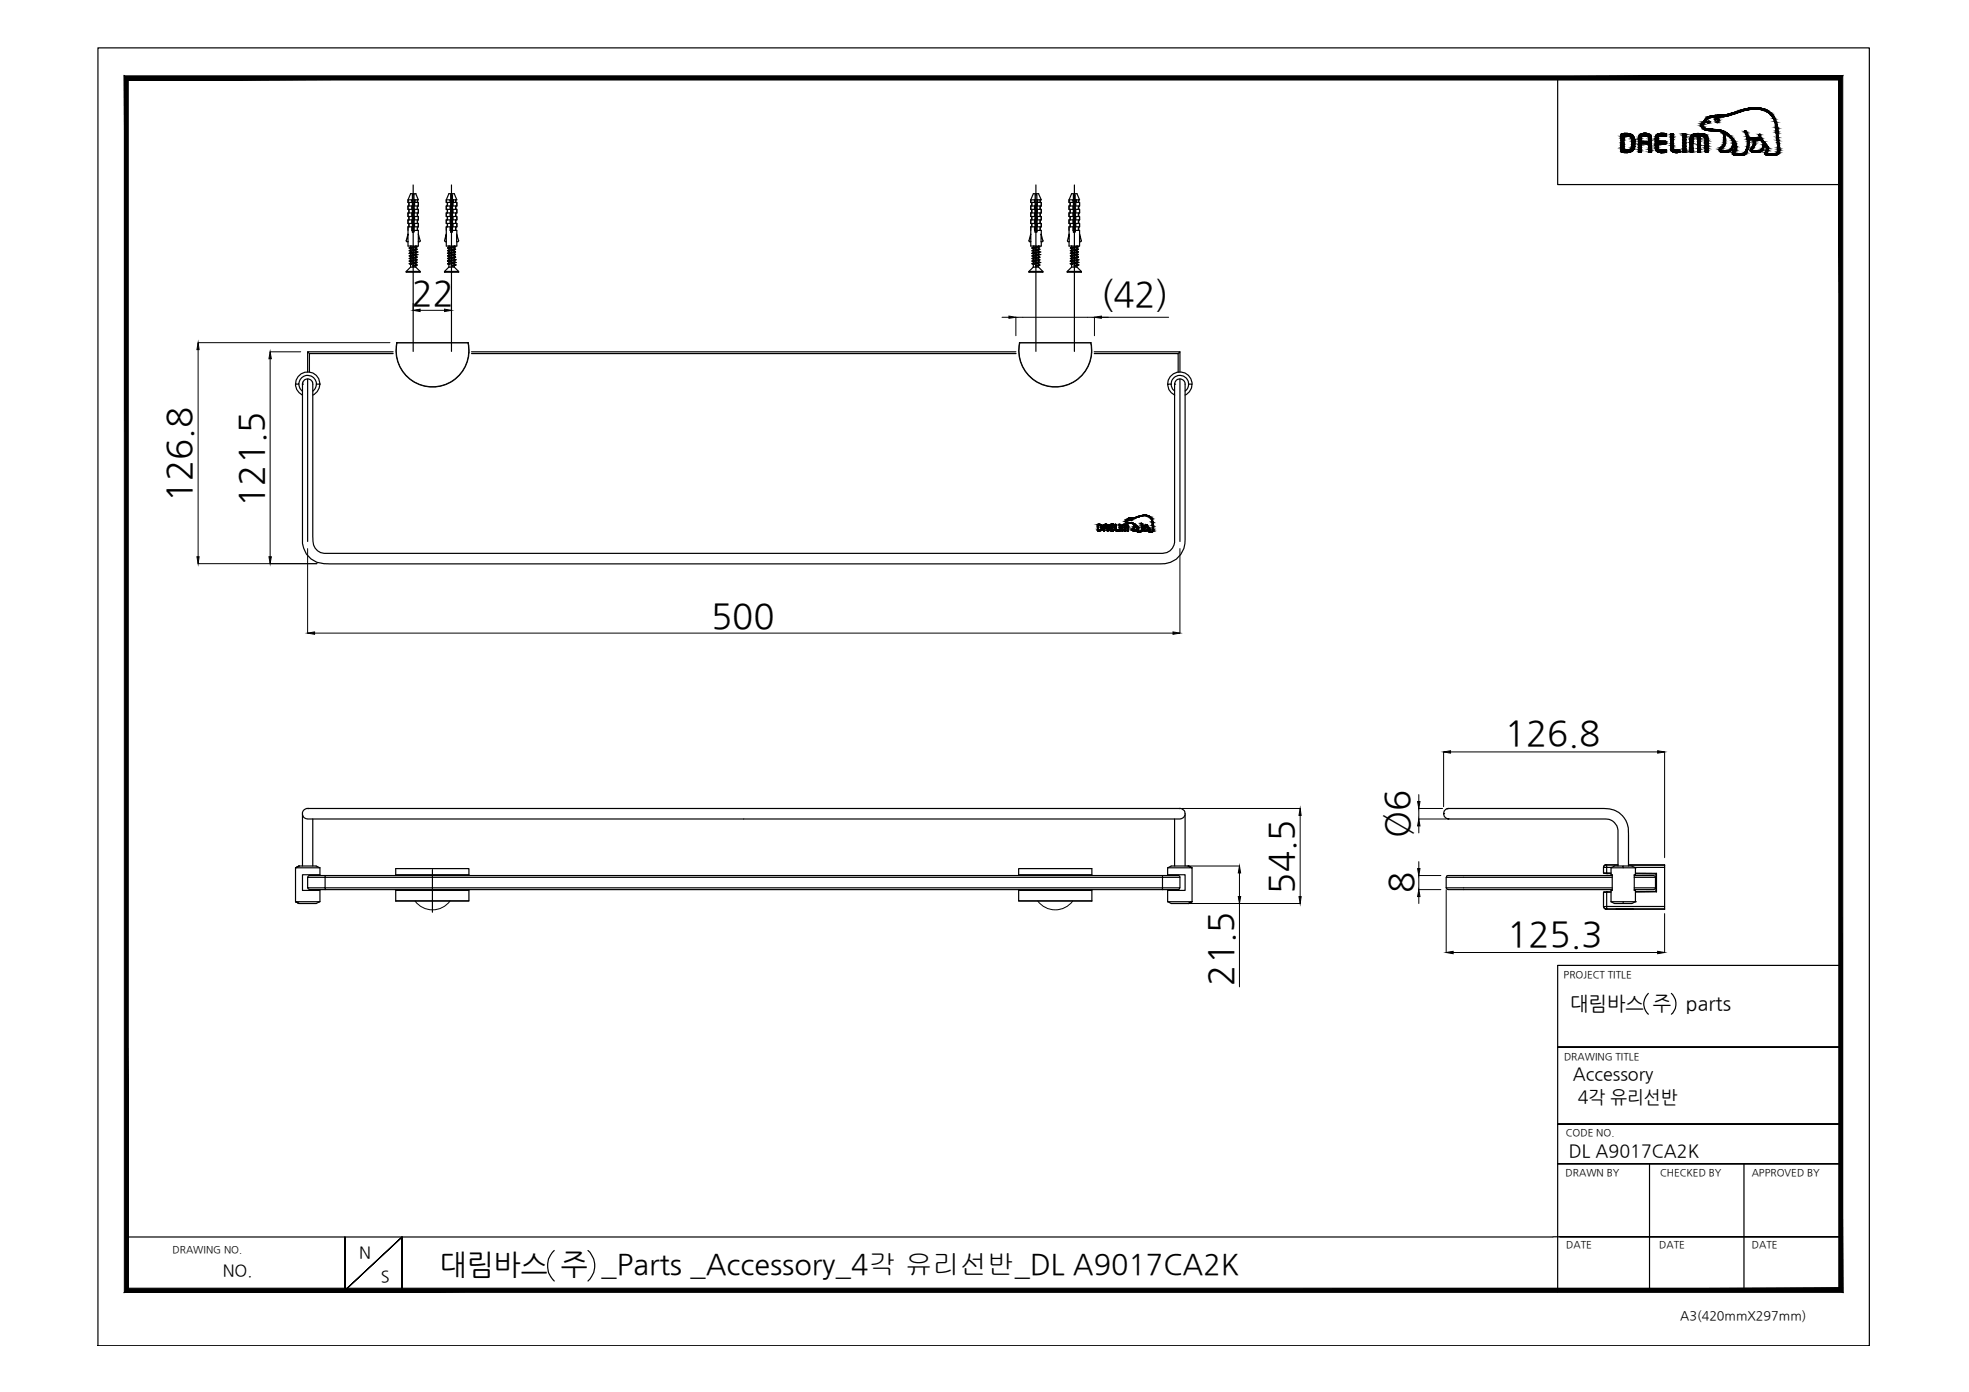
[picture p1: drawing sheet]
<svg xmlns="http://www.w3.org/2000/svg" width="420mm" height="297mm" viewBox="0 0 420 297" stroke-linecap="round" stroke-linejoin="round" font-family="sans-serif">
<defs><g id="words">
<g font-size="7.5">
<text x="87.9" y="65.1">22</text>
<text x="234.9" y="65.3">(42)</text>
<text x="40.8" y="107.2" transform="rotate(-90 40.8 107.2)">126.8</text>
<text x="56.2" y="108.1" transform="rotate(-90 56.2 108.1)">121.5</text>
<text x="151.8" y="134">500</text>
<text x="321.1" y="159">126.8</text>
<text x="300.7" y="178.9" transform="rotate(-90 300.7 178.9)">Ø6</text>
<text x="276" y="190.7" transform="rotate(-90 276 190.7)">54.5</text>
<text x="301.6" y="190.6" transform="rotate(-90 301.6 190.6)">8</text>
<text x="321.6" y="201.8">125.3</text>
<text x="263" y="210.3" transform="rotate(-90 263 210.3)">21.5</text>
</g>
<text font-size="6.1" x="93.8" y="271.9">대림바스 주 _Parts _Accessory_4각 유리선반_DL A9017CA2K</text>
<g font-size="4.2">
<text x="335.1" y="215.4">대림바스 주</text>
<text x="359.8" y="215.4">parts</text>
</g>
<g font-size="3.8">
<text x="335.6" y="230.6">Accessory</text>
<text x="336.7" y="235.3">4각 유리선반</text>
<text x="334.8" y="247">DL A9017CA2K</text>
</g>
<g font-size="3.5">
<text x="76.6" y="268.5">N</text>
<text x="47.5" y="272.3">NO.</text>
<text x="81.3" y="273.6">S</text>
</g>
<text font-size="2.7" x="358.5" y="281.6">A3(420mmX297mm)</text>
<g font-size="2.1">
<text x="333.7" y="208.6">PROJECT TITLE</text>
<text x="333.7" y="226.2">DRAWING TITLE</text>
<text x="334.1" y="242.4">CODE NO.</text>
<text x="334.1" y="251">DRAWN BY</text>
<text x="354.2" y="251">CHECKED BY</text>
<text x="373.8" y="251">APPROVED BY</text>
<text x="36.8" y="267.4">DRAWING NO.</text>
<text x="334.2" y="266.4">DATE</text>
<text x="354.1" y="266.4">DATE</text>
<text x="373.8" y="266.4">DATE</text>
</g>
</g></defs>
<!-- layer: 0 -->
<g fill="none" stroke="#000" stroke-width=".25">
<path d="M20.9 10.2h378v277h-378zM332.4 16.6v22.8h60.4M88.2 39.5v35.5M96.3 39.5v35.5M221.1 39.5v35.5M229.3 39.5v35.5M368.5 32.5h.1M65.6 75.1l.4 .4M83.9 75.1h-18.3v4.3M83.9 75.5h-17.9v3.9M100.6 75.1h116.2M100.6 75.5h116.2"/>
<path d="M233.5 75.5h17.9v3.9M233.5 75.1h18.3M251.4 75.5l.4-.4v4.3M63.1 82a2.6 2.6 0 0 0 1.4 2.3M63.6 80.4a2.6 2.6 0 0 1 2.9-.9 2.6 2.6 0 0 1 1.8 2.5h-.8a1.86 1.86 0 0 0-1.9-1.9 1.86 1.86 0 0 0-1.8 1.9h-.7l.1-.9zM63.8 82l.2 .9 .5 .6M64.5 82a1.11 1.11 0 0 1 1.3-1.1 1.11 1.11 0 0 1 .9 1.3v31.2a6.2 6.2 0 0 0 .6 3.6 2.81 2.81 0 0 0 2.9 1.1h176.7a3 3 0 0 0 3.6-1.8l.1-.5v-33.8M64.5 82v32.2a5.1 5.1 0 0 0 5.9 6.1h176.2a5.8 5.8 0 0 0 5.4-2 7.3 7.3 0 0 0 .9-4.9v-31.3a1.13 1.13 0 0 0-1-1.2 1.13 1.13 0 0 0-1.3 1.1M64.5 82h.1M65.6 80.9v34.6M67.5 82l-.3 1-.5 .5M68.3 82a2.62 2.62 0 0 1-1.6 2.3"/>
<path d="M249.2 82a2.6 2.6 0 0 1 2.6-2.6 2.6 2.6 0 0 1 2.6 2.6M249.9 82h-.7a2.6 2.6 0 0 0 1.4 2.3M249.9 82l.3 .9 .4 .6M249.9 82a1.86 1.86 0 0 1 1.9-1.9 1.86 1.86 0 0 1 1.8 1.9M250.6 82h.1M251.8 80.9v34.6M253.6 82h.8a2.51 2.51 0 0 1-1.5 2.3M253.6 82l-.2 1-.5 .5M242.2 113.3h.1M64.5 173.9a1.3 1.3 0 0 0 1.5 .9h185.8a1.36 1.36 0 0 0 1.1-.9M65.7 172.5h186M65.7 172.5h.1"/>
<path d="M65.7 172.5a1.08 1.08 0 0 0-1.2 1.1v11.2M66.7 174.8v10M250.6 174.8v10M251.7 172.5a1.16 1.16 0 0 1 1.2 1.1v11.2M251.7 172.5h.1M308 173.6a1.08 1.08 0 0 0 1 1.1M308 173.6h.1M308.8 172.6l30.8-.1a13 13 0 0 1 5.2 .5 4.9 4.9 0 0 1 2.7 5v6.8M308.8 174.7l.3 .1M309 174.7h.1M309 174.7l33 .1a2.73 2.73 0 0 1 3.3 2.9v7.1M309 172.5a1.08 1.08 0 0 0-1 1.1"/>
<path d="M63.1 185.2h5.2v1.5h-3.8v3.3h3.8v2.4h-5.2M63.1 185.2v7.2M63.1 185.2l.7-.4h3.7l.7 .4M63.1 192.4l.7 .4M65.6 187.2h3.8v2.3h-3.8zM65.7 189.4l.3 .4M66 189.8h3.4M68.2 192.4l-.7 .4h-3.7M69.4 189.5h178.7v.3h-178.7zM69.4 186.8h-3.4l-.3 .4M84.4 186.8v-1.5h15.7v1.5M84.4 189.8v2.5h15.7v-2.5"/>
<path d="M84.4 190h15.7M84.4 186.7h15.7M92.3 185.6v9.1M217.4 186.8v-1.5h15.6v1.5M217.4 189.8v2.5h15.6v-2.5M217.4 190h15.6M217.4 186.7h15.6M248.1 187.2h3.7v2.3h-3.7zM248.1 186.8h-178.7v.4M249.2 192.4h5.2M249.2 185.2v1.5h3.7v3.3h-3.7v2.4M249.2 192.4l.7 .4h3.7"/>
<path d="M249.9 184.8l-.7 .4M250 184.8h3.6l.8 .4h-5.2M251.7 189.5v.2l-.3 .1h-3.3M251.8 187.2l-.1-.3-.3-.1h-3.3v.4h-178.7M253.6 184.8l.7 .4-.7-.4M254.4 192.4l-.8 .4M254.4 185.2v7.2M308.6 189.4l.4 .4M308.6 187.2v2.3h35.4M308.6 187.2h35.4M309 189.8h35M342.2 190.4h.6v3l-.6 .1z"/>
<path d="M342.2 185.1h.6v1.2h-.6zM342.2 186.3l.6 .1M342.2 193.5h.1M342.2 193.5l.1 .2 .4 .3M342.2 193.5l.2 .3 .3 .1M342.3 190.3h1.5M342.3 190.3l-.1 .1M342.7 193.9h.1M342.7 184.5h2.6M342.7 193.9h12.5M342.7 184.5v.1M342.7 184.5l-.4 .2-.1 .3"/>
<path d="M342.8 184.6v.5h1.1M342.8 193.4h12.4v.5h-12.4zM342.8 190.3h.1M342.8 190.3v.1M342.8 186.4h.1M342.8 186.3v.1h1M342.8 184.6l-.4 .1-.2 .3M342.8 184.6h2.5M342.8 190.4h1M342.8 186.3h1M343.8 185.2h5.1M343.8 185.2l.7-.4h1.9v.4"/>
<path d="M343.8 192.4h5.1M343.8 185.2v1.5h.2v3.3h-.2v2.4M344 186.8h-35l-.3 .2-.1 .2M344.8 194h3.7zM346.4 184.8h1.8l.8 .4v1.5h-.3v3.3h.3v2.4l-.8 .4h-3.7l-.7-.4M346.4 192.4v.4M347.5 184.5l7.7 .1M347.5 184.6h7.7M348.7 186.8h4.2l.4 .4M348.7 187.2h4.6M348.7 189.8h4.2M348.7 189.5h4.6"/>
<path d="M348.9 185.2h.1M348.9 192.4h.1M349 186.5h4.3M349 186.3l4.5 .1M353.3 189.4l-.4 .4M353.3 187.2v2.3M353.3 190.2l-4.3 .1M353.5 186.4l-.2 .1v3.7l.2 .1M353.5 186.4v3.9M353.5 190.3h-4.5M355.2 184.6v.5h-6.4M355.2 185.1v8.3"/>
<path d="M351.7 212a3 3 0 0 0 0 4.4M356.6 212a3 3 0 0 1 0 4.4M392.8 206h-60.4v69.7M332.4 223.4h60.4h-60.4M332.4 239.9h60.4h-60.4M332.4 248.3h60.4h-60.4M352 248.3v27M372.1 248.3v27M27 264h304.4M73.6 264v11.4l12.2-11.4-12.2 11.4zM85.8 275.4v-11.4v11.4M118.3 266.8a4.5 4.5 0 0 0 0 6.6"/>
<path d="M125.5 266.8a4.4 4.4 0 0 1 0 6.6M331.4 263.9h61.4h-59.9M341 275.3h51.8"/>
</g>
<g fill="#000" stroke="#000" stroke-width=".21">
<path d="M42.3 73.1l.2 1.5h-.5zM57.6 75.1l.3 1.5h-.5zM88.2 66.2l1.4-.2v.5zM94.9 66l1.4 .2-1.4 .3zM215.3 67.5l1.5 .2-1.5 .2zM233.5 67.7l1.5-.2v.4zM42 118.8h.5l-.2 1.5zM57.4 118.8h.5l-.3 1.5zM65.6 135.1l1.5-.3v.6zM250.3 134.8l1.5 .3-1.5 .3zM277.4 172.5l.3 1.5h-.5zM302.5 171h.5l-.2 1.5z"/>
<path d="M302.8 174.8l.2 1.4h-.5zM308 160.5l1.5-.3v.5zM353.7 160.2l1.5 .3-1.5 .2zM264.5 184.8l.2 1.5h-.5zM264.2 191.3h.5l-.2 1.5zM277.2 191.3h.5l-.3 1.5zM302.5 185.3h.5l-.2 1.5zM302.8 189.8l.2 1.5h-.5zM308.6 203.3l1.5-.3v.5zM353.7 203l1.5 .3-1.5 .2z"/>
<path d="M27.4 274.9l-.9 .9 365.9-.9zM26.5 275.8l365.9-.9 .8 .9zM392.4 17.1v257.8l.8 .9zM393.2 16.2v259.6l-.8-258.7zM27.4 17.1h365l.8-.9zM26.5 16.2h366.7l-365.8 .9zM26.5 16.2l.9 258.7v-257.8zM26.5 16.2l.9 258.7-.9 .9z"/>
</g>
<g fill="none" stroke="#000" stroke-width=".21">
<path d="M42.3 73.1h40.9M42.3 74.6v44.2M57.6 75.1h6.6M57.6 76.6v42.2M84.6 73.2h15.3M84.7 73.1a7.8 7.8 0 0 0 7.6 9.5 7.8 7.8 0 0 0 7.6-9.5M84.7 73.2h15.1a7.7 7.7 0 0 1-7.5 9.3 7.7 7.7 0 0 1-7.6-9.3zM88.2 64.7v1.5M89.6 66.2h5.3M96.3 64.7v1.5M100.1 75.2v.1M213.8 67.7h1.5"/>
<path d="M217.5 73.2h15.3M217.6 73.1a7.8 7.8 0 0 0 7.6 9.5 7.8 7.8 0 0 0 7.6-9.5M217.6 73.2h15.1a7.7 7.7 0 0 1-7.5 9.3 7.7 7.7 0 0 1-7.6-9.3zM232.9 75.2v.1M233.5 67.7v3.9M249.4 67.7h-32.6v3.9M65.6 117.1v18M251.8 117.1v18M42.3 120.3h25.3M67.1 135.1h183.2M252.1 172.5h25.3M277.4 174v17.3"/>
<path d="M302.8 169.6v1.4M302.8 176.2v1.5M307.8 172.5h-5v2.3h5.8M308 160.5v11.6M309.5 160.5h44.2M355.2 160.5v22.5M84.4 192.2h15.7M88.6 192.3a4.6 4.6 0 0 0 7.4 0M217.3 192.2h15.7M221.5 192.3a4.6 4.6 0 0 0 7.4 0M253.3 192.8h24.1M253.3 184.8h11.2"/>
<path d="M264.5 186.3v5M264.5 192.8v17.8M302.8 183.9v1.4M302.8 191.3v1.5M307.5 186.8h-4.7v3h4.7M308.6 189.8v13.5M355.2 195v8.3M310.1 203.3h43.6"/>
</g>
<!-- layer: IGES_LEVEL_0_-_VISIBLE -->
<g fill="none" stroke="#000" stroke-width=".25">
<path d="M86.7 51.4l.4-1.5v1.7M86.7 57.9v.2h2.9v-.2M86.7 57.9h2.9M86.7 51.3l.1 .3h.3M87.1 43.2v-.6h.8v.6M87.1 43.2h.1v.8h-.1v.7h.1v.7h-.1v.8h.1v.7h-.1v.8h.1v.7h-.1v1.6M87.1 51.6v.9h2.2v-.9M87.3 52.9h.1M87.3 54.1h.1M87.3 54.1l.3 .1M87.3 52.9l.3 .2M87.4 52.9h-.1"/>
<path d="M87.6 56.4h.1M87.6 55.9h.1M87.6 55.3h.1M87.6 54.8h.1M87.6 54.2h.1M87.6 53.7h.1M87.6 52.5h.1M87.6 57h1.1M87.6 57l-.9 .9M87.6 52.5v.3M87.6 53.1v.3M87.6 53.7v.2"/>
<path d="M87.6 54.2v.3M87.6 54.8v.2M87.6 55.3v.3M87.6 55.9v.2M87.6 56.4v.6M87.9 48.4v.8h.1M87.9 42.6h.1M87.9 44v.7M87.9 45.4v.8M87.9 46.9v.8M88 44.6l.2-.1v.4M88 44h.1"/>
<path d="M88 43.2h-.7v.8h.7M88 44.7h-.7v.7h.7M88 46.2h-.7v.7h.7M88 47.7h-.7v.7l1-.1M88 45.7h.2M88 46.3l.3-.1v.7M88.1 43.8h.1M88.1 45.7v.2h.2M88.1 44.5v.4M88.1 45.1v.3M88.2 56.7v.2M88.2 43.6l-.1 .2"/>
<path d="M88.2 43.6v.2v-.2M88.2 45.7l.1 .1M88.2 43.6l-.2 .3M88.2 43.6h.1M88.2 44v.3M88.2 45.1v.3M88.2 43.6l.1 .1M88.3 43.9v.1M88.3 46h-.3M88.3 43.8l-.3 .1M88.3 44.3l-.3 .1M88.3 48.4h.8v.8"/>
<path d="M88.3 46.9h.8v.8h-.8zM88.3 45.4h.8v.8h-.8zM88.3 44h.8v.7h-.8zM88.3 48.4l-.3 .1M88.3 47.9h-.3M88.3 47.1h-.3M88.3 49.3l-.3 .1M88.3 47.3l-.3 .1M88.3 46.5l-.3 .1M88.3 45.5l-.3 .1M88.3 47.6l-.3 .2 .3-.1M88.3 49.2h1v.8"/>
<path d="M88.3 43.2h.2v.8M88.3 43.8l-.3 .2M88.3 49l-.3 .1M88.3 48.7l-.3 .1M88.3 48.2l-.3 .1M88.3 46.8h-.3M88.3 45.4l-.3 .1M88.3 44.5h-.1M88.3 45.6l-.1 .1M88.3 45.1h-.3M88.3 44.4h-.3M88.3 44.9l-.3 .1"/>
<path d="M88.3 44.8l-.3 .1M88.3 47.2h-.3M88.3 46.6l-.3 .1M88.3 46.1h-.3M88.3 49.4l-.3 .1M88.3 48.9h-.3M88.3 41.5v2.5M88.3 44.7v.7M88.3 47.7v1.5M88.4 41.5h-.4v8h.3v-.3M88.5 42.6v.6v-.6M88.5 44.7v.7"/>
<path d="M88.5 46.2v.7M88.5 47.7v.7M88.7 56.2l-1.1 .2M88.7 55.6l-1.1 .3M88.7 55.9l-1.3 .3M88.7 55l-1.1 .3M88.7 55.3l-1.3 .4M88.7 54.5l-1.1 .3M88.7 54.8l-1.3 .3M88.7 53.9l-1.1 .3M88.7 54.2l-1.3 .4M88.7 53.7l-1.3 .3"/>
<path d="M88.7 53.1l-1.3 .3M88.7 52.5l-1.3 .4M88.7 56.5h.1M88.7 56.5l-.5 .1M88.7 55.9h.1M88.7 55.3h.1M88.7 54.8h.1M88.7 56.7l-.5 .2M88.7 54.2h.1M88.7 53.7h.1M88.7 53.1h.1M88.7 52.5h.1"/>
<path d="M88.7 56.4l.3 .2-.8 .1v.2M88.7 55.9l.3 .1-1.7 .3 .3 .1M88.7 55.3l.3 .2-1.7 .2 .3 .2M88.7 54.8l.3 .1-1.7 .3 .3 .1M88.7 54.2l.3 .1-1.7 .3 .3 .2M88.7 52.6l.3 .1-1.6 .2M88.7 53.1l.3 .1-1.7 .3 .3 .2M88.7 41.3l.6 1.3h-1M88.7 57l.9 .9M88.7 52.8v.3M88.7 53.4v.3M88.7 53.9v.3"/>
<path d="M88.7 54.5v.3M88.7 55v.3M88.7 55.6v.3M88.7 56.1v.4M88.7 56.7v.3M88.7 53.7l.3 .1M88.7 52.5l.3 .1M88.8 41.3h-1.2l-.5 1.3v.6M89 53.2l-1.4 .5M89 52.7l-1.4 .4M89 53.8h.1M89 53.8l-1.7 .3"/>
<path d="M89 54.3h.1M89 56.6l-.3 .1M89 56l-.3 .2M89 55.5l-.3 .1M89 54.9l-.3 .1M89 54.3l-.3 .2M89 53.8l-.3 .1M89.1 42.6v.6h-.6M89.1 42.6l.2 1.4M89.3 44h-.2l.2 1.4M89.3 45.4h-.2l.2 1.5M89.3 46.9h-.2v.8h.2l-.2 1.5"/>
<path d="M89.3 51.6h.2M89.3 43.2v.8M89.3 44.7v.7M89.3 46.2v.7M89.6 51.4l-.3-1.5v1.7M89.7 51.3l-.2 .3M94.9 51.4l.3-1.5v1.7M94.9 57.9v.2h3v-.2M94.9 57.9h3M94.9 51.3l.1 .3h.2M95.2 43.2v-.6h.8v.6M95.2 43.2h.2v.8h-.2v.7h.2v.7h-.2v.8h.2v.7h-.2v.8h.2v.7h-.2v1.6"/>
<path d="M95.2 51.6v.9h2.3v-.9M95.8 56.4h.1M95.8 55.9h.1M95.8 55.3h.1M95.8 54.8h.1M95.8 54.2h.1M95.8 53.7h.1M95.8 52.5h.1M95.8 57l-.9 .9M95.8 52.5v.3M95.8 53.1v.3M95.8 53.7v.2"/>
<path d="M95.8 54.2v.3M95.8 54.8v.2M95.8 55.3v.3M95.8 55.9v.2M95.8 56.4v.6M95.8 57h1.1M96 48.4v.8h.2M96 42.6h.2M96 44v.7M96 45.4v.8M96 46.9v.8M96.2 43.2h-.7v.8h.7"/>
<path d="M96.2 44.7h-.7v.7h.7M96.2 46.2h-.7v.7h.7M96.2 47.7h-.7v.7l1-.1M96.2 46.3l.3-.1v.7M96.2 45.7h.1M96.3 43.8h.1M96.3 56.7v.2M96.3 43.6v.2M96.3 43.6v.2l.1-.2M96.3 43.6l-.1 .3M96.3 43.6h.1M96.3 45.8h.2"/>
<path d="M96.3 45.1v.3M96.3 45.7v.2h.2M96.3 45.4l-.1 .1M96.4 43.6l.1 .1M96.5 43.9v.1M96.5 46h-.3M96.5 44.5h-.2v.4v-.4l-.1 .1M96.5 43.8l-.2 .2v.3v-.3h-.1M96.5 43.8l-.3 .1M96.5 44.3l-.3 .1M96.5 42.6v-1.1h-.3v8h.3v-.3M96.5 46.9h.7v.8h-.7z"/>
<path d="M96.5 45.4h.7v.8h-.7zM96.5 44h.7v.7h-.7zM96.5 42.6h1l-.6-1.3h-1.1l-.6 1.3v.6M96.5 49.2h1v.8M96.5 49l-.3 .1M96.5 49.3l-.3 .1M96.5 48.4l-.3 .1M96.5 48.7l-.3 .1M96.5 47.9h-.3M96.5 48.2l-.3 .1M96.5 47.3l-.3 .1M96.5 47.6l-.3 .1h.3"/>
<path d="M96.5 46.8h-.3M96.5 47.1h-.3M96.5 46.5l-.3 .1M96.5 45.6l-.2 .1M96.5 45.1h-.3M96.5 44.4h-.3M96.5 44.9l-.3 .1M96.5 45.5l-.3 .1M96.5 45.4h-.2M96.5 44.8l-.3 .1M96.5 47.2h-.3M96.5 46.6l-.3 .1"/>
<path d="M96.5 46.1h-.3M96.5 49.4l-.3 .1M96.5 48.9h-.3M96.5 43.2h.2v.8M96.5 42.6v1.4M96.5 44.7v.7M96.5 47.7v1.5M96.7 42.6v.6l.1-.6M96.7 44.7v.7M96.7 46.2v.7M96.7 47.7v.7M96.8 43.2h.4"/>
<path d="M96.9 55.9l-1.3 .3M96.9 55.3l-1.3 .4M96.9 54.8l-1.3 .3M96.9 54.2l-1.3 .4M96.9 53.7l-1.3 .3M96.9 52.5l.3 .2-1.4 .4M96.9 53.1l-1.3 .3M96.9 52.5l-1.3 .4M96.9 56.5h.1M96.9 56.5l-.6 .1M96.9 55.9h.1M96.9 55.3h.1"/>
<path d="M96.9 54.8h.1M96.9 54.2h.1M96.9 53.7h.1M96.9 53.1h.1M96.9 52.5h.1M96.9 55.9l.3 .1-1.7 .3 .3 .1M96.9 54.8l.3 .1-1.7 .3 .3 .1M96.9 52.6l.3 .1-1.7 .2 .3 .2M96.9 53.1l.3 .1-1.7 .3 .3 .2M96.9 53.7l.3 .1-1.7 .2 .3 .2M96.9 57l1 .9M96.9 56.4l.3 .1"/>
<path d="M96.9 55.3l.3 .1M96.9 52.8v.3M96.9 53.4v.3M96.9 53.9v.3M96.9 54.5v.3M96.9 55v.3M96.9 55.6v.3M96.9 56.1v.4M96.9 56.7v.3M96.9 54.2l.3 .1M97.2 56l-1.4 .4M97.2 55.5l-1.4 .4"/>
<path d="M97.2 54.9l-1.4 .4M97.2 54.3l-1.4 .5M97.2 53.8l-1.4 .4M97.2 53.2l-1.4 .5M97.2 56.6l-.9 .3M97.2 56.5h.1M97.2 56.5l-.9 .2M97.2 56h.1M97.2 55.4h.1M97.2 55.4l-1.7 .3 .3 .2M97.2 54.3l-1.7 .3 .3 .2M97.2 42.6v.6"/>
<path d="M97.3 43.2h.2v.8M97.5 46.9h-.2v.8h.2v.7h-.2l-.1 .8v-.8h-.7M97.5 44h-.2v.7h.2v.7M97.5 45.4h-.2v.8h.2v.7M97.5 43.2v.8M97.5 44.7v.7M97.5 46.2v.7M97.9 51.3l-.2 .3M97.9 51.4l-.5-1.5v1.7h.2M219.6 51.4l.3-1.5v1.7M219.6 57.9v.2h2.9v-.2M219.6 57.9h2.9"/>
<path d="M219.6 51.3l.1 .3h.2M219.9 43.2v-.6h.9v.6M219.9 43.2h.2v.8h-.2v.7h.2v.7h-.2v.8h.2v.7h-.2v.8h.2v.7h-.2v1.6M219.9 51.6v.9h2.3v-.9M220.2 52.9h.1M220.2 54.1h.1M220.2 54.1l.3 .1M220.2 52.9l.3 .2M220.5 56.4h.1M220.5 55.9h.1M220.5 55.3h.1M220.5 54.8h.1"/>
<path d="M220.5 54.2h.1M220.5 53.7h.1M220.5 52.5h.1M220.5 57h1.1M220.5 57l-.9 .9M220.5 52.5v.3M220.5 53.1v.3M220.5 53.7v.2M220.5 54.2v.3M220.5 54.8v.2M220.5 55.3v.3M220.5 55.9v.2"/>
<path d="M220.5 56.4v.6M220.8 48.4v.8h.1M220.8 42.6h.1M220.8 44v.7M220.8 45.4v.8M220.8 46.9v.8M220.9 44h.1M220.9 43.2h-.7v.8h.7M220.9 44.7h-.7v.7h.7M220.9 46.2h-.7v.7h.7M220.9 47.7h-.7v.7l1.1-.1M220.9 45.7h.2"/>
<path d="M220.9 46.3l.4-.1v.7M221 43.8h.1M221 45.7v.2h.3M221 45.1v.3M221.1 56.7v.2M221.1 43.6l-.1 .2M221.1 43.6v.2v-.2M221.1 45.7v.1h.2M221.1 43.6l-.2 .3M221.1 43.6h.1M221.1 45.4l-.2 .1M221.1 44v.3"/>
<path d="M221.1 45.1v.3M221.1 43.6l.2 .1M221.2 43.9l.1 .1M221.3 46h-.4M221.3 44.5h-.2v.4v-.4l-.2 .1M221.3 43.8l-.4 .1M221.3 44.3l-.4 .1M221.3 42.6v-1.1h-.4v8h.4v-.3M221.3 48.4h.6v.8M221.3 46.9h.6v.8h-.6zM221.3 45.4h.6v.8h-.6zM221.3 44h.6v.7h-.6z"/>
<path d="M221.3 48.4l-.4 .1M221.3 47.9h-.4M221.3 47.1h-.4M221.3 49.3l-.4 .1M221.3 47.3l-.4 .1M221.3 46.5l-.4 .1M221.3 45.5l-.4 .1M221.3 47.6l-.4 .2 .4-.1M221.3 49.2h.9v.8M221.3 43.2v.8M221.3 43.8l-.4 .2M221.3 49l-.4 .1"/>
<path d="M221.3 48.7l-.4 .1M221.3 48.2l-.4 .1M221.3 46.8h-.4M221.3 45.6l-.2 .1M221.3 45.1h-.4M221.3 44.4h-.4M221.3 44.9l-.4 .1M221.3 45.4h-.2M221.3 44.8l-.4 .1M221.3 47.2h-.4M221.3 46.6l-.4 .1M221.3 46.1h-.4"/>
<path d="M221.3 49.4l-.4 .1M221.3 48.9h-.4M221.3 42.6v1.4M221.3 44.7v.7M221.3 47.7v1.5M221.3 42.6v.6l.1-.6M221.3 46.2v.7M221.3 47.7v.7M221.6 56.2l-1.1 .2M221.6 55.6l-1.1 .3M221.6 55.9l-1.3 .3M221.6 55l-1.1 .3"/>
<path d="M221.6 55.3l-1.3 .4M221.6 54.5l-1.1 .3M221.6 54.8l-1.3 .3M221.6 53.9l-1.1 .3M221.6 54.2l-1.3 .4M221.6 53.7l-1.3 .3M221.6 53.1l-1.3 .3M221.6 52.5l-1.3 .4M221.6 56.5h.1M221.6 56.5l-.5 .1M221.6 55.9h.1M221.6 55.3h.1"/>
<path d="M221.6 54.8h.1M221.6 56.7l-.5 .2M221.6 54.2h.1M221.6 53.7h.1M221.6 53.1h.1M221.6 52.5h.1M221.6 56.4l.3 .2-.8 .1v.2M221.6 55.9l.3 .1-1.7 .3 .3 .1M221.6 55.3l.3 .2-1.7 .2 .3 .2M221.6 54.8l.3 .1-1.7 .3 .3 .1M221.6 54.2l.3 .1-1.7 .3 .3 .2M221.6 52.6l.3 .1-1.7 .2"/>
<path d="M221.6 53.1l.3 .1-1.7 .3 .3 .2M221.6 41.3l.6 1.3h-.9M221.6 57l.9 .9M221.6 52.8v.3M221.6 53.4v.3M221.6 53.9v.3M221.6 54.5v.3M221.6 55v.3M221.6 55.6v.3M221.6 56.1v.4M221.6 56.7v.3M221.6 53.7l.3 .1"/>
<path d="M221.6 52.5l.3 .1M221.6 41.3h-1.1l-.6 1.3v.6M221.9 53.2l-1.4 .5M221.9 52.7l-1.4 .4M221.9 56h.1M221.9 53.8h.1M221.9 53.8l-1.7 .3M221.9 54.3h.1M221.9 56.6l-.3 .1M221.9 56l-.3 .2M221.9 55.5l-.3 .1M221.9 54.9l-.3 .1"/>
<path d="M221.9 54.3l-.3 .2M221.9 53.8l-.3 .1M221.9 42.6v.6h-.5M222 42.6v.6h.2v.8M222.2 44h-.2v.7h.2v.7M222.2 45.4h-.2v.8h.2v.7M222.2 46.9h-.2v.8h.2v.7h-.2v.8M222.2 43.2v.8M222.2 44.7v.7M222.2 46.2v.7M222.5 51.4l-.3-1.5v1.7h.2M222.6 51.3l-.2 .3"/>
<path d="M227.7 57.9v.2h3v-.2M227.7 57.9h3M227.8 51.3l.1 .3h.3v-1.7l-.4 1.5M228.1 43.2v-.6h.9v.6M228.1 43.2h.2v.8h-.2v.7h.2v.7h-.2v.8h.2v.7h-.2v.8h.2v.7h-.2v1.6M228.1 51.6v.9h2.3v-.9M228.4 54.1h.1M228.4 54.1l.3 .1M228.7 56.4h.1M228.7 55.9h.1M228.7 55.3h.1M228.7 54.8h.1"/>
<path d="M228.7 54.2h.1M228.7 53.7h.1M228.7 57h1.1M228.7 57l-1 .9M228.7 52.5v.3M228.7 53.1v.3M228.7 53.7v.2M228.7 54.2v.3M228.7 54.8v.2M228.7 55.3v.3M228.7 55.9v.2M228.7 56.4v.6"/>
<path d="M229 48.4l.1 .8M229 42.6h.1M229 44v.7M229 45.4v.8M229 46.9v.8M229.1 44.6l.2-.1v.4M229.1 44h.2v.3M229.1 43.2h-.7v.8h.7M229.1 44.7h-.7v.7h.7M229.1 46.2h-.7v.7h.7M229.1 47.7h-.7v.7l1-.1M229.1 45.7h.2"/>
<path d="M229.1 46.3l.3-.1v.7M229.2 45.7v.2h.2M229.2 44v.3M229.2 44.5v.4M229.2 45.1v.3M229.3 56.7v.2M229.3 43.6l-.1 .2M229.3 43.6v.2v-.2l.1 .1M229.3 45.7l.1 .1M229.3 43.6l-.2 .3M229.3 45.1v.3M229.3 45.4l-.2 .1"/>
<path d="M229.4 43.9v.1M229.4 46h-.3M229.4 43.8l-.3 .1M229.4 44.3l-.3 .1M229.4 42.6v-1.1h-.3v8h.3v-.3M229.4 48.4h.7v.8h-.7M229.4 46.9h.7v.8h-.7zM229.4 45.4h.7v.8h-.7zM229.4 44h.7v.7h-.7zM229.4 48.4l-.3 .1M229.4 47.9h-.3M229.4 47.1h-.3"/>
<path d="M229.4 49.3l-.3 .1M229.4 47.3l-.3 .1M229.4 46.5l-.3 .1M229.4 45.5l-.3 .1M229.4 47.6l-.3 .2 .3-.1M229.4 42.6h1l-.6-1.3h-1.1l-.6 1.3v.6M229.4 43.2h.2v.8M229.4 43.8l-.1 .2M229.4 49l-.3 .1M229.4 48.7l-.3 .1M229.4 48.2l-.3 .1M229.4 46.8h-.3"/>
<path d="M229.4 44.5h-.1M229.4 45.6l-.1 .1M229.4 45.1h-.3M229.4 44.4h-.3M229.4 44.9l-.3 .1M229.4 45.4h-.1M229.4 44.8l-.3 .1M229.4 47.2h-.3M229.4 46.6l-.3 .1M229.4 46.1h-.3M229.4 49.4l-.3 .1M229.4 48.9h-.3"/>
<path d="M229.4 42.6v1.4M229.4 44.7v.7M229.4 47.7v1.5M229.6 42.6v.6v-.6M229.6 44.7v.7M229.6 46.2v.7M229.6 47.7v.7M229.8 55.9l-1.3 .3M229.8 55.3l-1.3 .4M229.8 54.8l-1.3 .3M229.8 54.2l-1.3 .4M229.8 53.7l-1.3 .3"/>
<path d="M229.8 52.5l.3 .2-1.4 .4M229.8 53.1l-1.3 .3M229.8 52.5l-1.3 .4M229.8 56.5h.1M229.8 56.5l-.5 .1M229.8 55.9h.1M229.8 55.3h.1M229.8 54.8h.1M229.8 54.2h.1M229.8 53.7h.1M229.8 53.1h.1M229.8 52.5h.1"/>
<path d="M229.8 55.9l.3 .1-1.7 .3 .3 .1M229.8 54.8l.3 .1-1.7 .3 .3 .1M229.8 52.6l.3 .1-1.7 .2 .3 .2M229.8 53.1l.3 .1-1.7 .3 .3 .2M229.8 53.7l.3 .1M229.8 57l.9 .9M229.8 56.4l.3 .1M229.8 55.3l.3 .1M229.8 52.8v.3M229.8 53.4v.3M229.8 53.9v.3M229.8 54.5v.3"/>
<path d="M229.8 55v.3M229.8 55.6v.3M229.8 56.1v.4M229.8 56.7v.3M229.8 54.2l.3 .1M230.1 56l-1.4 .4M230.1 55.5l-1.4 .4M230.1 54.9l-1.4 .4M230.1 54.3l-1.4 .5M230.1 53.8l-1.4 .4M230.1 53.2l-1.4 .5M230.1 56.6l-.8 .3"/>
<path d="M230.1 56.5h.1M230.1 56.5l-.8 .2M230.1 56h.1M230.1 55.4h.1M230.1 55.4l-1.7 .3 .3 .2M230.1 54.3l-1.7 .3 .3 .2M230.1 53.8l-1.7 .3M230.1 42.6v.6h-.5M230.2 42.6l.2 1.4M230.4 44h-.2l.2 1.4M230.4 45.4h-.2l.2 1.5M230.4 46.9h-.2v.8h.2v.7h-.2l.2 1.6"/>
<path d="M230.4 51.6h.1M230.4 43.2v.8M230.4 44.7v.7M230.4 46.2v.7M230.7 51.3l-.1 .3M230.7 51.4l-.3-1.5v1.7"/>
</g>
<!-- layer: IGES_LEVEL_0_-_VISIBLETAN2 -->
<g fill="none" stroke="#000" stroke-width=".25">
<path d="M88 45.8h.2M88.2 45.4v.3M88.2 46.2v.3M88.2 46.8v.3M88.2 47.3v.9M88.2 48.5v.3M88.2 49v.3M88.2 52.5v.2M88.2 52.9v.4M88.2 53.5v.3M88.2 54.1v.8M88.2 55.2v.3"/>
<path d="M88.2 55.7v.4M88.2 56.3v.3M88.2 56.9v.1M96.2 45.8h.1M96.3 45.4v.3M96.3 46.2v.3M96.3 46.8v.3M96.3 47.3v.9M96.3 48.5v.3M96.3 49v.3M96.3 52.5v.2M96.3 52.9v.4"/>
<path d="M96.3 53.5v.3M96.3 54.1v.8M96.3 55.2v.3M96.3 55.7v.4M96.3 56.3v.3M96.3 56.9v.1M220.9 45.8h.2M221.1 45.4v.3M221.1 46.2v.3M221.1 46.8v.3M221.1 47.3v.9M221.1 48.5v.3"/>
<path d="M221.1 49v.3M221.1 52.5v.2M221.1 52.9v.4M221.1 53.5v.3M221.1 54.1v.8M221.1 55.2v.3M221.1 55.7v.4M221.1 56.3v.3M221.1 56.9v.1M229.1 45.8h.2M229.3 45.4v.3M229.3 46.2v.3"/>
<path d="M229.3 46.8v.3M229.3 47.3v.9M229.3 48.5v.3M229.3 49v.3M229.3 52.5v.2M229.3 52.9v.4M229.3 53.5v.3M229.3 54.1v.8M229.3 55.2v.3M229.3 55.7v.4M229.3 56.3v.3M229.3 56.9v.1"/>
</g>
<g fill="#000" stroke="#000" stroke-width=".21">
<path d="M346.3 32.5h1.2zM346.5 28.5h.9zM347.2 32h1.3zM350.8 28.5h.4zM351.2 29h1.1zM353.7 28.6h1.9zM353.7 32.4h1.9zM354.4 32.6h.3zM354.4 28.5h.4zM354.6 29.1h1zM354.9 29.1h.7zM357.4 32.6h.6z"/>
<path d="M362.3 28.5h.7zM362.3 32.5h.5zM363 27h.4zM364.4 25.9h.4zM364.9 27.9h2.6zM365.8 24.7h3.2zM366 25.5h.1zM366 25.5l.1 .1zM366.2 25.3h.5zM366.3 24.6h2.7zM366.3 26.1l.2 .1zM366.5 24.6h2.5z"/>
<path d="M366.3 25.2h.2zM366.6 24.6h2.4zM374.2 23h.8zM375 29.8h.6zM375.4 29.5h.5zM375.4 28.7l.2-.1zM234.2 113.3h.5zM234.4 111.9h.2zM236.3 113.3h.1zM236.9 113.3h.7zM237.2 111.9h.1zM238 111.9h.1z"/>
<path d="M238.2 113.3h.2zM240 111.9h.2zM240 113.3h.1zM240.3 111.1h.1zM240.6 113.3h.1zM240.7 111.1h.2zM241.2 110.5h1.1zM241.4 110.7h.1zM241.4 111h.1zM241.6 110.5h.8zM241.6 113h.2zM241.8 113.3h.4z"/>
<path d="M241.9 112.5h.1zM242.5 113h.1zM242.6 112.6h.1zM244 113.3h.7zM244 113h.1zM244.1 112.9h.1zM244 109.9h.5z"/>
<path d="M345.9 29h1.3zM345.9 29h1.3z"/>
<path d="M346.3 32.5l1.1 .1zM346.5 32.6h.9z"/>
<path d="M345.9 29.1h.6zM345.9 29.1h.6z"/>
<path d="M345.9 29.1l.6 .2v-.2zM345.9 29.1l.6 .2h-.6z"/>
<path d="M345.9 29.3h.6zM345.9 29.3h.6z"/>
<path d="M345.9 29.3l.6 .3v-.3zM345.9 29.3l.6 .3h-.6z"/>
<path d="M345.9 29.6l.6 .3v-.3zM345.9 29.6l.6 .3h-.6z"/>
<path d="M345.9 29.9l.6 .1v-.1zM345.9 29.9l.6 .1h-.6z"/>
<path d="M345.9 30l.6 .5v-.5zM345.9 30l.6 .5h-.6z"/>
<path d="M345.9 30.5l.6 .3v-.3zM345.9 30.5l.6 .3h-.6z"/>
<path d="M345.9 30.8l.6 .4v-.4zM345.9 30.8l.6 .4h-.6zM345.9 31.2h.6zM345.9 31.2h.6z"/>
<path d="M345.9 31.2l.6 .4v-.4zM345.9 31.2l.6 .4h-.6z"/>
<path d="M345.9 31.6l.6 .2v-.2zM345.9 31.6l.6 .2h-.6z"/>
<path d="M345.9 31.8h.6zM345.9 31.8h.6z"/>
<path d="M345.9 31.8l.6 .2v-.2zM345.9 31.8l.6 .2h-.6zM345.9 32h.6zM345.9 32h.6z"/>
<path d="M345.9 32h.6zM345.9 32h.6z"/>
<path d="M345.9 32h.7zM345.9 32h.7z"/>
<path d="M345.9 29h.9zM345.9 29h1.2z"/>
<path d="M345.9 29h.9zM345.9 29l.6 .1zM345.9 29.1h.6zM345.9 29.1h.6z"/>
<path d="M345.9 32h1zM345.9 32h1z"/>
<path d="M345.9 32h1.1zM345.9 32h1.1z"/>
<path d="M345.9 29h1.2zM345.9 29h1.3z"/>
<path d="M345.9 32h1.2zM345.9 32h1.2z"/>
<path d="M347.2 29h1.3zM347.2 29h1.3z"/>
<path d="M345.9 32h1.3zM345.9 32h1.3z"/>
<path d="M346.5 28.5h1zM346.3 28.5h1.2z"/>
<path d="M346.3 28.5h1.3zM346.2 28.5h1.4z"/>
<path d="M346.2 28.5h1.5zM346.1 28.5h1.6z"/>
<path d="M346.2 32.5h1.4zM346.2 32.5h1.3z"/>
<path d="M346.1 28.5l1.8 .1zM346.1 28.5l1.8 .1h-1.9z"/>
<path d="M346.1 32.5h1.6zM346.1 32.5h1.5z"/>
<path d="M346 28.6h1.9zM345.9 28.6h2z"/>
<path d="M345.9 32.4h2zM345.9 32.4h2z"/>
<path d="M345.9 32.4h2zM345.9 32.4l1.8 .1z"/>
<path d="M345.9 28.6l2.3 .1-.3-.1zM345.9 28.6l2.3 .1h-2.3z"/>
<path d="M345.9 32.3h2.3zM345.9 32.3h2.3z"/>
<path d="M345.9 32.3l2 .1 .3-.1zM345.9 32.3l2 .1h-2z"/>
<path d="M345.9 28.7h2.3zM345.9 28.7h2.3z"/>
<path d="M345.9 28.7l2.4 .1zM345.9 28.7l2.4 .1z"/>
<path d="M345.9 28.8l2.5 .1-.1-.1zM345.9 28.8l2.5 .1h-2.5z"/>
<path d="M345.9 32.3h2.4zM345.9 32.3h2.3z"/>
<path d="M345.9 32.1h2.5zM345.9 32.1h2.5z"/>
<path d="M345.9 32.1l2.4 .2 .1-.2zM345.9 32.1l2.4 .2h-2.4z"/>
<path d="M345.9 28.9h2.5zM345.9 28.9h2.5z"/>
<path d="M345.9 28.9l2.6 .1-.1-.1zM345.9 28.9l2.6 .1h-2.6z"/>
<path d="M347.2 29h1.3zM347.2 29h1.3z"/>
<path d="M347.2 29h1.4zM347.2 29h1.4z"/>
<path d="M347.3 32h1.2zM347.2 32h1.3zM347.2 32h1.3z"/>
<path d="M345.9 32l2.5 .1 .1-.1zM345.9 32l2.5 .1h-2.5z"/>
<path d="M347.4 29l1.2 .1v-.1zM347.4 29l1.2 .1z"/>
<path d="M347.6 31.9h1zM347.3 32h1.2z"/>
<path d="M347.8 29.1h.8zM347.8 29.1h.8z"/>
<path d="M347.8 29.1l.9 .2-.1-.2zM347.8 29.1l.9 .2h-.7z"/>
<path d="M347.7 31.9h.9zM347.6 31.9h1z"/>
<path d="M348 29.3l.8 .1-.1-.1zM348 29.3l.8 .1h-.7z"/>
<path d="M347.9 31.8h.8zM347.7 31.9h.9z"/>
<path d="M348.1 29.4l.7 .2v-.2zM348.1 29.4l.7 .2h-.7z"/>
<path d="M348.1 29.6l.8 .2-.1-.2zM348.1 29.6l.8 .2h-.7z"/>
<path d="M348.1 31.6h.7zM348.1 31.6h.7z"/>
<path d="M348.1 31.6l.6 .2 .1-.2zM348.1 31.6l.6 .2h-.8z"/>
<path d="M348.2 29.8l.7 .1v-.1zM348.2 29.8l.7 .1h-.7z"/>
<path d="M348.2 29.9l.7 .2v-.2zM348.2 29.9l.7 .2h-.7z"/>
<path d="M348.2 30.1l.7 .1zM348.2 30.1l.7 .1zM348.2 30.2h.7zM348.2 30.2h.7zM348.2 30.2h.7zM348.2 30.2h.7zM348.2 30.2h.7zM348.2 30.2h.7z"/>
<path d="M348.2 30.2h.7zM348.2 30.2h.7z"/>
<path d="M348.2 30.2l.7 .1zM348.2 30.2l.7 .1z"/>
<path d="M348.2 30.3l.7 .2v-.2zM348.2 30.3l.7 .2h-.7z"/>
<path d="M348.2 30.5l.7 .1v-.1zM348.2 30.5l.7 .1h-.7z"/>
<path d="M348.2 30.6l.7 .1v-.1zM348.2 30.6l.7 .1h-.7z"/>
<path d="M348.2 30.7l.7 .1zM348.2 30.7l.7 .1z"/>
<path d="M348.2 30.8h.7zM348.2 30.8h.7z"/>
<path d="M348.2 30.8l.7 .1zM348.2 30.8l.7 .1z"/>
<path d="M348.2 30.9l.7 .4v-.4zM348.2 30.9l.7 .4h-.7zM348.2 31.3h.7zM348.2 31.3h.7z"/>
<path d="M348.2 31.3l.6 .3 .1-.3zM348.2 31.3l.6 .3h-.7z"/>
<path d="M349.6 29.6h.7zM349.6 29.6h.7zM349.6 29.6h.7zM349.6 29.6h.7z"/>
<path d="M349.7 32.5h.3zM349.7 32.5h.5z"/>
<path d="M349.7 32.5h.3zM349.7 32.5h.3z"/>
<path d="M349.7 32.5h.5zM349.7 32.5h.5z"/>
<path d="M349.6 29.5l.7 .1zM349.6 29.5l.7 .1zM349.6 29.6h.7zM349.6 29.6h.7z"/>
<path d="M349.6 29.6h.7zM349.6 29.6h.7zM349.6 29.6h.7zM349.6 29.6h.7z"/>
<path d="M349.6 29.6l.7 .3v-.3zM349.6 29.6l.7 .3h-.7zM349.6 29.9h.7zM349.6 29.9h.7z"/>
<path d="M349.6 29.9l.7 .2v-.2zM349.6 29.9l.7 .2h-.7z"/>
<path d="M349.6 30.1l.7 .1zM349.6 30.1l.7 .1z"/>
<path d="M349.6 30.7l.7 .1zM349.6 30.7l.7 .1z"/>
<path d="M349.6 30.8l.7 .2v-.2zM349.6 30.8l.7 .2h-.7z"/>
<path d="M349.6 31l.7 .4v-.4zM349.6 31l.7 .4h-.7z"/>
<path d="M349.6 31.4l.7 .1zM349.6 31.4l.7 .1z"/>
<path d="M349.6 31.5l.7 .4v-.4zM349.6 31.5l.7 .4h-.7z"/>
<path d="M349.6 31.9h.7zM349.6 31.9h.7z"/>
<path d="M349.6 31.9l.7 .2v-.2zM349.6 31.9l.7 .2h-.7z"/>
<path d="M349.6 32.1l.7 .1zM349.6 32.1l.7 .1z"/>
<path d="M349.6 32.2l.7 .1zM349.6 32.2l.7 .1z"/>
<path d="M349.6 32.3h.7zM349.6 32.3h.7z"/>
<path d="M349.6 32.3l.7 .1zM349.6 32.3l.7 .1zM349.6 32.4h.7zM349.6 32.4h.7zM349.6 32.4h.7zM349.6 32.4h.7z"/>
<path d="M349.6 32.4h.7zM349.6 32.4h.7z"/>
<path d="M349.7 32.4h.6zM349.7 32.4l.5 .1z"/>
<path d="M349.7 29.3l.6 .2v-.2zM349.7 29.3l.6 .2h-.7zM349.6 29.5h.7zM349.6 29.5h.7z"/>
<path d="M349.7 29.2l.6 .1v-.1zM349.7 29.2l.6 .1h-.6z"/>
<path d="M349.7 29.1h.7zM349.7 29.1h.8z"/>
<path d="M349.7 29.1h.7zM349.7 29.1l.6 .1z"/>
<path d="M349.7 29.1h.9zM349.7 29.1h.8z"/>
<path d="M349.7 29h1.1zM349.7 29l.9 .1z"/>
<path d="M350.8 28.5h.4zM350.8 28.5h.4zM350.8 28.5h.4z"/>
<path d="M350.8 28.5h.6zM350.6 28.5h.8z"/>
<path d="M350.6 28.5h.8zM350.6 28.5h.8z"/>
<path d="M350.6 28.5h1zM350.4 28.5h1.2z"/>
<path d="M350.4 28.5h1.4zM350.2 28.5h1.6z"/>
<path d="M350.2 28.5l1.8 .2-.2-.2zM350.2 28.5l1.8 .2h-2z"/>
<path d="M351.8 29.6h.6zM351.8 29.6h.6z"/>
<path d="M350 28.7l2.1 .1zM349.9 28.8h2.2z"/>
<path d="M349.9 28.8l2.4 .1-.2-.1zM349.9 28.8l2.4 .1h-2.5z"/>
<path d="M349.8 28.9l2.5 .1zM349.8 28.9l2.5 .1z"/>
<path d="M351.2 29h1.1zM351.2 29h1.1zM351.2 29h1.1z"/>
<path d="M351.3 29l1 .1zM351.3 29l1 .1z"/>
<path d="M351.5 29.1h.8zM351.5 29.1h.8z"/>
<path d="M351.6 29.1l.8 .2-.1-.2zM351.6 29.1l.8 .2h-.7z"/>
<path d="M351.8 32.5h.5zM351.8 32.5h.4z"/>
<path d="M351.7 29.3l.7 .1zM351.7 29.3l.7 .1z"/>
<path d="M351.7 29.4h.7zM351.7 29.4h.7z"/>
<path d="M351.8 29.4l.6 .2v-.2zM351.8 29.4l.6 .2h-.6zM351.8 29.6h.6zM351.8 29.6h.6z"/>
<path d="M351.8 29.6h.6zM351.8 29.6h.6z"/>
<path d="M351.8 29.6l.6 .1zM351.8 29.6l.6 .1zM351.8 29.7h.6zM351.8 29.7h.6z"/>
<path d="M351.8 29.7l.6 .2v-.2zM351.8 29.7l.6 .2h-.6z"/>
<path d="M351.8 29.9h.6zM351.8 29.9h.6z"/>
<path d="M351.8 29.9l.6 .2v-.2zM351.8 29.9l.6 .2h-.6z"/>
<path d="M351.8 30.1l.6 .1zM351.8 30.1l.6 .1z"/>
<path d="M349.6 30.2h2.8zM349.6 30.2h2.8z"/>
<path d="M349.6 30.2h2.8zM349.6 30.2h2.8z"/>
<path d="M349.6 30.2l2.8 .4v-.4zM349.6 30.2l2.8 .4h-2.8z"/>
<path d="M349.6 30.6l2.8 .1zM349.6 30.6l2.8 .1z"/>
<path d="M351.8 30.7l.6 .1zM351.8 30.7l.6 .1z"/>
<path d="M351.8 30.8l.6 .1v-.1zM351.8 30.8l.6 .1h-.6z"/>
<path d="M351.8 30.9l.6 .2v-.2zM351.8 30.9l.6 .2h-.6zM351.8 31.1h.6zM351.8 31.1h.6z"/>
<path d="M351.8 31.1l.6 .5v-.5zM351.8 31.1l.6 .5h-.6z"/>
<path d="M351.8 31.6h.6zM351.8 31.6h.6z"/>
<path d="M351.8 31.6l.6 .3v-.3zM351.8 31.6l.6 .3h-.6z"/>
<path d="M351.8 31.9l.6 .2v-.2zM351.8 31.9l.6 .2h-.6z"/>
<path d="M351.8 32.1l.6 .1zM351.8 32.1l.6 .1z"/>
<path d="M351.8 32.2l.6 .1zM351.8 32.2l.6 .1z"/>
<path d="M351.8 32.3l.6 .1zM351.8 32.3l.6 .1zM351.8 32.4h.6zM351.8 32.4h.6z"/>
<path d="M351.8 32.4h.6zM351.8 32.4h.6zM351.8 32.4h.6zM351.8 32.4h.6z"/>
<path d="M351.8 32.4h.6zM351.8 32.4l.5 .1zM351.8 32.5h.5zM351.8 32.5h.5z"/>
<path d="M353.3 29.1h1.1zM353.3 29.1h1.1z"/>
<path d="M353.2 29.4l.7 .1zM353.2 29.4l.7 .1z"/>
<path d="M353.2 29.5h.7zM353.2 29.5h.7zM353.2 29.5h.7zM353.2 29.5h.7z"/>
<path d="M353.2 29.5l.7 .1zM353.2 29.5l.7 .1z"/>
<path d="M353.2 29.6h.7zM353.2 29.6h.7z"/>
<path d="M353.2 29.6h.7zM353.2 29.6h.7z"/>
<path d="M353.2 29.6l.7 .3v-.3zM353.2 29.6l.7 .3h-.7z"/>
<path d="M353.2 29.9l.7 .1v-.1zM353.2 29.9l.7 .1h-.7z"/>
<path d="M353.2 30l.7 .1zM353.2 30l.7 .1z"/>
<path d="M353.2 30.1l.7 .1zM353.2 30.1l.7 .1z"/>
<path d="M353.2 30.7l.7 .1zM353.2 30.7l.7 .1z"/>
<path d="M353.2 30.8l.7 .2v-.2zM353.2 30.8l.7 .2h-.7z"/>
<path d="M353.2 31l.7 .1v-.1zM353.2 31l.7 .1h-.7z"/>
<path d="M353.2 31.1l.7 .2v-.2zM353.2 31.1l.7 .2h-.7z"/>
<path d="M353.2 31.3l.7 .1zM353.2 31.3l.7 .1z"/>
<path d="M353.2 31.4l.7 .1zM353.2 31.4l.7 .1z"/>
<path d="M353.2 31.5h.7zM353.2 31.5h.7zM353.2 31.5h.7zM353.2 31.5h.7z"/>
<path d="M353.2 31.5l.7 .1v-.1zM353.2 31.5l.7 .1h-.7z"/>
<path d="M353.2 31.6l.7 .2v-.2zM353.2 31.6l.7 .2h-.6z"/>
<path d="M353.3 29.2l.6 .2v-.2zM353.3 29.2l.6 .2h-.7z"/>
<path d="M353.3 31.8h.6zM353.3 31.8h.6z"/>
<path d="M353.3 31.8l.7 .1zM353.3 31.8l.7 .1z"/>
<path d="M353.3 29.1h.7zM353.3 29.1l.6 .1zM353.3 29.2h.6zM353.3 29.2h.6z"/>
<path d="M353.3 31.9l.8 .1zM353.3 31.9l.8 .1z"/>
<path d="M354 32.5h1.6zM354 32.5h1.6zM354 32.5h1.6zM354 32.5h1.6zM354 32.5h1.6z"/>
<path d="M353.3 29.1h.8zM353.3 29.1h1z"/>
<path d="M353.3 29.1h.8zM353.3 29.1h.7z"/>
<path d="M353.3 29.1h1zM353.3 29.1h1.1z"/>
<path d="M353.3 32h1.1zM353.3 32h1.1z"/>
<path d="M354.4 32.6h.2zM354.4 32.6h.2z"/>
<path d="M353.3 32h1.1zM353.3 32h1.1zM353.3 32h1.1zM353.3 32h1.1z"/>
<path d="M354.4 32.6h.3zM354.4 32.6h.4z"/>
<path d="M354.4 28.5h.8zM354.3 28.5h.9z"/>
<path d="M354.3 28.5h1.2zM354.1 28.5h1.4zM354.1 28.5h1.4zM354.1 28.5h1.4z"/>
<path d="M354.3 32.6h.9zM354.3 32.6h.5z"/>
<path d="M353.2 30.7h2.2zM353.2 30.7h2.3z"/>
<path d="M353.2 30.2h2.3zM353.2 30.2h2.3z"/>
<path d="M353.2 30.7h2.3zM353.2 30.7h2.3z"/>
<path d="M354.1 32.5h1.4zM354.1 32.5l1.1 .1z"/>
<path d="M354.1 28.5h1.5zM354 28.5h1.6z"/>
<path d="M353.2 30.2h2.3zM353.2 30.2h2.3z"/>
<path d="M353.2 30.2h2.4zM353.2 30.2h2.4z"/>
<path d="M354.1 32.5h1.4zM354.1 32.5h1.4z"/>
<path d="M355.4 29.1h.2zM354.9 29.1h.7z"/>
<path d="M353.2 30.2l2.4 .1zM353.2 30.2l2.4 .1z"/>
<path d="M353.2 30.7h2.4zM353.2 30.7h2.3z"/>
<path d="M354.1 32.5h1.5zM354.1 32.5h1.4z"/>
<path d="M354 28.5h1.6zM354 28.5h1.6z"/>
<path d="M354 28.5h1.6zM353.9 28.5h1.7z"/>
<path d="M353.9 28.5l1.7 .1zM353.7 28.6h1.9zM353.7 28.6h1.9z"/>
<path d="M353.7 28.6l1.9 .1v-.1zM353.5 28.7l.2-.1 1.9 .1z"/>
<path d="M353.5 28.7l2.1 .1v-.1zM353.5 28.7l2.1 .1h-2.2z"/>
<path d="M353.4 28.8l2.2 .1zM353.4 28.8l2.2 .1z"/>
<path d="M353.3 28.9l2.3 .1zM353.3 28.9l2.3 .1z"/>
<path d="M353.3 29l2.3 .1zM353.3 29l2.3 .1zM353.3 29.1h2.3zM353.3 29.1h2.3z"/>
<path d="M354.4 29.1h1.2zM354.4 29.1h1.2z"/>
<path d="M354.5 29.1h1.1zM354.5 29.1h1.1zM354.6 29.1h1z"/>
<path d="M353.2 30.3l2.4 .1zM353.2 30.3l2.4 .1z"/>
<path d="M353.2 30.4l2.4 .1v-.1zM353.2 30.4l2.4 .1h-2.4z"/>
<path d="M353.2 30.5l2.4 .1zM353.2 30.5l2.4 .1z"/>
<path d="M353.2 30.6h2.4zM353.2 30.6l2.4 .1z"/>
<path d="M353.3 32h2.3zM353.3 32h2.3z"/>
<path d="M353.3 32l2.3 .1zM353.3 32l2.3 .1z"/>
<path d="M353.3 32.1l2.3 .1v-.1zM353.3 32.1l2.3 .1h-2.2z"/>
<path d="M353.4 32.2l2.2 .1zM353.4 32.2l2.2 .1z"/>
<path d="M353.5 32.3l2.1 .1v-.1zM353.5 32.3l2.1 .1h-1.9zM353.7 32.4h1.9z"/>
<path d="M353.8 32.4l1.8 .1zM353.8 32.4l1.8 .1zM354 32.5h1.6z"/>
<path d="M354 32.5h1.6zM354 32.5h1.6z"/>
<path d="M356.6 28.5h.4zM356.6 28.5h.4z"/>
<path d="M356.6 28.5h.4zM356.6 28.5h.4z"/>
<path d="M356.6 28.5l.5 .1zM356.6 28.5l.5 .1z"/>
<path d="M356.5 28.6h.6zM356.5 28.6h.6z"/>
<path d="M356.5 28.6l.6 .1zM356.5 28.6l.6 .1zM356.5 28.7h.6zM356.5 28.7h.6z"/>
<path d="M356.5 28.7l.6 .1v-.1zM356.5 28.7l.6 .1h-.6zM356.5 28.8h.6zM356.5 28.8h.6z"/>
<path d="M356.5 28.8l.6 .2v-.2zM356.5 28.8l.6 .2h-.6z"/>
<path d="M356.5 29l.6 .1zM356.5 29l.6 .1z"/>
<path d="M356.5 29.1l.6 .3v-.3zM356.5 29.1l.6 .3h-.6z"/>
<path d="M356.5 29.4h.6zM356.5 29.4h.6z"/>
<path d="M356.5 29.4l.6 .4v-.4zM356.5 29.4l.6 .4h-.6z"/>
<path d="M356.5 29.8l.6 .1zM356.5 29.8l.6 .1z"/>
<path d="M356.5 29.9l.6 .7v-.7zM356.5 29.9l.6 .7h-.6z"/>
<path d="M356.5 30.6l.6 .1zM356.5 30.6l.6 .1z"/>
<path d="M356.5 30.7l.6 .3v-.3zM356.5 30.7l.6 .3h-.6z"/>
<path d="M356.5 31l.6 .1zM356.5 31l.6 .1z"/>
<path d="M356.5 31.1l.6 .2v-.2zM356.5 31.1l.6 .2h-.6z"/>
<path d="M356.5 31.3l.6 .1zM356.5 31.3l.6 .1z"/>
<path d="M356.5 31.4l.6 .1zM356.5 31.4l.6 .1z"/>
<path d="M356.5 31.5h.6zM356.5 31.5h.6z"/>
<path d="M356.5 31.5l.6 .1zM356.5 31.5l.6 .1zM356.5 31.6h.6zM356.5 31.6h.6z"/>
<path d="M356.5 31.6h.6zM356.5 31.6h.6zM356.5 31.6h.6zM356.5 31.6h.6z"/>
<path d="M356.5 31.6l.6 .1v-.1zM356.5 31.6l.6 .1h-.6z"/>
<path d="M356.5 31.7l.7 .1-.1-.1zM356.5 31.7l.7 .1h-.7z"/>
<path d="M356.5 31.8h.7zM356.5 31.8h.7z"/>
<path d="M356.5 31.8l.8 .1zM356.5 31.8l.8 .1z"/>
<path d="M356.5 31.9l.9 .1zM356.5 31.9l.9 .1z"/>
<path d="M357.4 32.6h.5zM357.6 32.6h.3z"/>
<path d="M356.6 32h1zM356.6 32h1z"/>
<path d="M356.6 32h1.1zM356.6 32h1.1z"/>
<path d="M357.4 32.5h.8zM357.4 32.5l.6 .1z"/>
<path d="M357.3 32.5h1zM357.3 32.5h.9z"/>
<path d="M357.2 32.5h1.1zM357.2 32.5h1.1z"/>
<path d="M356.6 32h1.9zM356.6 32h1.9z"/>
<path d="M356.6 32l1.9 .1zM356.6 32l1.9 .1z"/>
<path d="M356.6 32.1h1.9zM356.6 32.1h1.9z"/>
<path d="M356.6 32.1l1.9 .1zM356.6 32.1l1.9 .1z"/>
<path d="M356.6 32.2l1.9 .1v-.1zM356.6 32.2l1.9 .1h-1.7z"/>
<path d="M356.8 32.3l1.7 .1zM356.8 32.3l1.7 .1z"/>
<path d="M356.9 32.4l1.6 .1zM356.9 32.4l1.6 .1zM357.1 32.5h1.4zM357.1 32.5h1.4z"/>
<path d="M357.1 32.5h1.4zM357.1 32.5h1.4zM357.2 32.5h1.3zM357.2 32.5h1.3z"/>
<path d="M357.2 32.5h1.3zM357.2 32.5h1.1z"/>
<path d="M359.3 28.5h.4zM359.1 28.5h.6zM359.1 28.5h.6zM359.1 28.5h.6z"/>
<path d="M359.1 28.5l.6 .2v-.2zM359.1 28.5l.6 .2h-.6z"/>
<path d="M359.1 32.5h.6zM359.1 32.5h.5z"/>
<path d="M359.1 28.7h.6zM359.1 28.7h.6zM359.1 28.7h.6zM359.1 28.7h.6z"/>
<path d="M359.1 28.7l.6 .1v-.1zM359.1 28.7l.6 .1h-.6zM359.1 28.8h.6zM359.1 28.8h.6z"/>
<path d="M359.1 28.8l.6 .2v-.2zM359.1 28.8l.6 .2h-.6zM359.1 29h.6zM359.1 29h.6z"/>
<path d="M359.1 29l.6 .2v-.2zM359.1 29l.6 .2h-.6zM359.1 29.2h.6zM359.1 29.2h.6z"/>
<path d="M359.1 29.2l.6 .6v-.6zM359.1 29.2l.6 .6h-.6zM359.1 29.8h.6zM359.1 29.8h.6z"/>
<path d="M359.1 29.8l.6 .7v-.7zM359.1 29.8l.6 .7h-.6zM359.1 30.5h.6zM359.1 30.5h.6z"/>
<path d="M359.1 30.5l.6 .7v-.7zM359.1 30.5l.6 .7h-.6zM359.1 31.2h.6zM359.1 31.2h.6z"/>
<path d="M359.1 31.2l.6 .6v-.6zM359.1 31.2l.6 .6h-.6zM359.1 31.8h.6zM359.1 31.8h.6z"/>
<path d="M359.1 31.8l.6 .2v-.2zM359.1 31.8l.6 .2h-.6zM359.1 32h.6zM359.1 32h.6z"/>
<path d="M359.1 32l.6 .2v-.2zM359.1 32l.6 .2h-.6zM359.1 32.2h.6zM359.1 32.2h.6z"/>
<path d="M359.1 32.2l.6 .1v-.1zM359.1 32.2l.6 .1h-.6zM359.1 32.3h.6zM359.1 32.3h.6z"/>
<path d="M359.1 32.3l.6 .1zM359.1 32.3l.6 .1z"/>
<path d="M359.1 32.4l.6 .1v-.1zM359.1 32.4l.6 .1h-.6zM359.1 32.5h.6zM359.1 32.5h.6z"/>
<path d="M360.8 32.5h.3zM360.8 32.5h.3z"/>
<path d="M360.8 32.5h.3zM360.8 32.5h.2z"/>
<path d="M360.6 32.4l.5 .1 .1-.1zM360.6 32.4l.5 .1z"/>
<path d="M360.6 29.7l.7 .1zM360.6 29.7l.7 .1z"/>
<path d="M360.6 29.8l.7 .3v-.3zM360.6 29.8l.7 .3h-.7z"/>
<path d="M360.6 30.1h.7zM360.6 30.1h.7z"/>
<path d="M360.6 30.1l.7 .1zM360.6 30.1l.7 .1z"/>
<path d="M360.6 30.2h.7zM360.6 30.2h.7z"/>
<path d="M360.6 30.2h.7zM360.6 30.2h.7z"/>
<path d="M360.6 30.2l.7 .1zM360.6 30.2l.7 .1z"/>
<path d="M360.6 30.3l.7 .1v-.1zM360.6 30.3l.7 .1h-.7z"/>
<path d="M360.6 30.4l.7 .1zM360.6 30.4l.7 .1z"/>
<path d="M360.6 30.5l.7 .1v-.1zM360.6 30.5l.7 .1h-.7z"/>
<path d="M360.6 30.6l.7 .1zM360.6 30.6l.7 .1z"/>
<path d="M360.6 30.7l.7 .9v-.9zM360.6 30.7l.7 .9h-.7zM360.6 31.6h.7zM360.6 31.6h.7z"/>
<path d="M360.6 31.6l.7 .5v-.5zM360.6 31.6l.7 .5h-.7zM360.6 32.1h.7zM360.6 32.1h.7z"/>
<path d="M360.6 32.1l.7 .1v-.1zM360.6 32.1l.7 .1h-.7zM360.6 32.2h.7zM360.6 32.2h.7z"/>
<path d="M360.6 32.2l.7 .1zM360.6 32.2l.7 .1zM360.6 32.3h.7zM360.6 32.3h.7z"/>
<path d="M360.6 32.3h.7zM360.6 32.3l.6 .1zM360.6 32.4h.6zM360.6 32.4h.6z"/>
<path d="M360.7 29.5h.6zM360.7 29.5h.6z"/>
<path d="M360.6 29.5l.7 .2v-.2zM360.6 29.5l.7 .2h-.7z"/>
<path d="M360.7 29.3l.6 .2 .1-.2zM360.7 29.3l.6 .2h-.6z"/>
<path d="M360.8 29.1l.6 .2 .2-.2zM360.8 29.1l.6 .2h-.7z"/>
<path d="M360.8 29.1h.9zM360.8 29.1h1z"/>
<path d="M360.8 29.1h.9zM360.8 29.1h.8z"/>
<path d="M360.8 29.1h1.3zM360.8 29.1h1.4z"/>
<path d="M360.8 29.1h1.3zM360.8 29.1h1z"/>
<path d="M362.2 29.1h2.1zM362.2 29.1h2.1z"/>
<path d="M362.2 32.3h.7zM362.2 32.3h.7z"/>
<path d="M362.3 32.5h.5zM362.3 32.5h.4z"/>
<path d="M362.2 29.1l.7 .1zM362.2 29.1l.7 .1z"/>
<path d="M362.2 29.2l.7 .1zM362.2 29.2l.7 .1z"/>
<path d="M362.2 29.3l.7 .1zM362.2 29.3l.7 .1z"/>
<path d="M362.2 29.4l.7 .1v-.1zM362.2 29.4l.7 .1h-.7z"/>
<path d="M362.2 29.5l.7 .1zM362.2 29.5l.7 .1z"/>
<path d="M362.2 29.6l.7 .2v-.2zM362.2 29.6l.7 .2h-.7z"/>
<path d="M362.2 29.8l.7 .4v-.4zM362.2 29.8l.7 .4h-.7z"/>
<path d="M362.2 30.2l.7 .1v-.1zM362.2 30.2l.7 .1h-.7z"/>
<path d="M362.2 30.3l.7 .6v-.6zM362.2 30.3l.7 .6h-.7z"/>
<path d="M362.2 30.9l.7 .1v-.1zM362.2 30.9l.7 .1h-.7z"/>
<path d="M362.2 31l.7 .6v-.6zM362.2 31l.7 .6h-.7z"/>
<path d="M362.2 31.6l.7 .1v-.1zM362.2 31.6l.7 .1h-.7z"/>
<path d="M362.2 31.7l.7 .2v-.2zM362.2 31.7l.7 .2h-.7z"/>
<path d="M362.2 31.9l.7 .1v-.1zM362.2 31.9l.7 .1h-.7z"/>
<path d="M362.2 32l.7 .1v-.1zM362.2 32l.7 .1h-.7z"/>
<path d="M362.2 32.1l.7 .1zM362.2 32.1l.7 .1z"/>
<path d="M362.2 32.2l.7 .1zM362.2 32.2l.7 .1z"/>
<path d="M362.2 32.3l.7 .1zM362.2 32.3l.7 .1zM362.2 32.4h.7zM362.2 32.4h.7z"/>
<path d="M362.2 32.4h.7zM362.2 32.4h.7z"/>
<path d="M362.2 32.4h.7zM362.2 32.4l.6 .1zM362.3 32.5h.5z"/>
<path d="M362.2 29.1h.7zM362.2 29.1h.7z"/>
<path d="M362.2 29.1h.7zM362.2 29.1h.7z"/>
<path d="M362.2 28.5h1.1zM361.7 28.5h1.6z"/>
<path d="M363 26.7l.3 .1zM363 26.7l.3 .1z"/>
<path d="M363 26.8l.3 .1v-.1zM363 26.8l.3 .1h-.3z"/>
<path d="M363 26.9l.4 .1zM363 26.9l.4 .1zM363 27h.4z"/>
<path d="M361.7 28.5h1.8zM361.7 28.5h1.8z"/>
<path d="M363 27l.5 .1-.1-.1zM363 27l.5 .1h-.4z"/>
<path d="M363 26.6h.4zM363 26.6h.4z"/>
<path d="M363 26.6l.3 .1 .1-.1zM363 26.6l.3 .1h-.3z"/>
<path d="M361.7 28.5l2.1 .1zM361.3 28.6h2.5z"/>
<path d="M363.1 26.5h.4zM363.1 26.5l.3 .1z"/>
<path d="M363.1 27.1h.4zM363.1 27.1h.4z"/>
<path d="M363.1 27.1l.6 .2zM363.1 27.1l.6 .2h-.5z"/>
<path d="M363.1 26.4h.5zM363.1 26.4l.4 .1z"/>
<path d="M363.7 25.8h.4zM363.6 25.8h.5zM363.6 25.8h.5z"/>
<path d="M363.2 26.2l.4 .2 .1-.2zM363.2 26.2l.4 .2h-.5z"/>
<path d="M363.2 27.3h.6zM363.2 27.3h.6z"/>
<path d="M363.3 26.2h.5zM363.3 26.2h.4z"/>
<path d="M363.2 27.3l.8 .1zM363.2 27.3l.8 .1z"/>
<path d="M361.3 28.6l2.6 .1zM361.3 28.6l2.6 .1z"/>
<path d="M363.4 26.1h.4zM363.3 26.2h.5z"/>
<path d="M363.8 29.6h.7zM363.8 29.6h.7z"/>
<path d="M363.8 30.1h.7zM363.8 30.1h.7z"/>
<path d="M363.5 26h.4zM363.5 26l.3 .1h-.4z"/>
<path d="M361.3 28.7l2.8 .1-.2-.1zM361 28.8l.3-.1 2.8 .1z"/>
<path d="M363.9 32.4h.6zM363.9 32.4h.6z"/>
<path d="M363.5 25.9l.4 .1zM363.5 25.9l.4 .1zM363.5 26h.4zM363.5 26h.4z"/>
<path d="M363.5 26h.4zM363.5 26h.4z"/>
<path d="M363.6 25.9h.4zM363.6 25.9h.3zM363.5 25.9h.4zM363.5 25.9h.4zM363.5 25.9h.4zM363.5 25.9h.4zM363.5 25.9h.4zM363.5 25.9h.4z"/>
<path d="M363.3 27.4h.7zM363.3 27.4h.7z"/>
<path d="M363.6 25.8h.4zM363.6 25.8h.5z"/>
<path d="M363.6 25.8h.4zM363.6 25.8h.4zM363.6 25.8h.4zM363.6 25.8h.4z"/>
<path d="M363.6 25.8h.4zM363.6 25.8h.4z"/>
<path d="M363.6 25.8h.4zM363.6 25.8l.4 .1z"/>
<path d="M363.3 27.4l.9 .1zM363.3 27.4l.9 .1z"/>
<path d="M363.7 25.7h.4zM363.7 25.7h.4z"/>
<path d="M363.7 25.7h.4zM363.7 25.7l.4 .1zM363.6 25.8h.5z"/>
<path d="M361 28.8h3.2zM361 28.8h3.2z"/>
<path d="M360.9 28.8l3.4 .3-.1-.3zM360.9 28.8l3.4 .3h-3.5z"/>
<path d="M363.4 27.5h.9zM363.4 27.5h.9z"/>
<path d="M362.2 29.1h2.1zM362.2 29.1h2.1zM362.2 29.1h2.1zM362.2 29.1h2.1z"/>
<path d="M362.9 29.1h1.4zM362.9 29.1h1.4z"/>
<path d="M363 29.1h1.3zM363 29.1h1.3z"/>
<path d="M363.1 29.1h1.2zM363.1 29.1h1.2z"/>
<path d="M363.9 25.4h.4zM363.9 25.4h.5z"/>
<path d="M363.9 25.4l.2 .3 .2-.3zM363.9 25.4l.2 .3h-.4z"/>
<path d="M364.3 25.9h.6zM364.3 25.9h.6zM364.3 25.9h.6zM364.3 25.9h.6zM364.3 25.9h.6zM364.3 25.9h.6z"/>
<path d="M363.4 29.1l1 .1zM363.4 29.1l1 .1z"/>
<path d="M363.5 27.5h.9zM363.5 27.5h.9zM363.5 27.5h.9zM363.5 27.5h.9z"/>
<path d="M363.5 27.5h1zM363.5 27.5h1z"/>
<path d="M363.5 29.2h.9zM363.5 29.2h.9z"/>
<path d="M363.6 29.2l.8 .2v-.2zM363.6 29.2l.8 .2z"/>
<path d="M364 32.5h.4zM364 32.5h.2z"/>
<path d="M363.8 29.4l.7 .2-.1-.2zM363.8 29.4l.7 .2h-.7z"/>
<path d="M364.5 26.3h.1zM364.5 26.3h.1z"/>
<path d="M363.8 29.6l.7 .3v-.3zM363.8 29.6l.7 .3h-.7z"/>
<path d="M363.9 32.4h.6zM363.9 32.4l.5 .1z"/>
<path d="M363.8 29.9l.7 .2v-.2zM363.8 29.9l.7 .2h-.7z"/>
<path d="M363.8 30.1l.7 .1zM363.8 30.1l.7 .1z"/>
<path d="M363.8 30.2h.7zM363.8 30.2h.7z"/>
<path d="M363.8 30.2l.7 .1zM363.8 30.2l.7 .1z"/>
<path d="M363.8 30.3l.7 .1zM363.8 30.3l.7 .1z"/>
<path d="M363.8 30.4l.7 .2v-.2zM363.8 30.4l.7 .2h-.7z"/>
<path d="M363.8 30.6l.7 .1v-.1zM363.8 30.6l.7 .1h-.7z"/>
<path d="M363.8 30.7l.7 .3v-.3zM363.8 30.7l.7 .3h-.7z"/>
<path d="M363.8 31l.7 .2v-.2zM363.8 31l.7 .2h-.7z"/>
<path d="M363.8 31.2l.7 .4v-.4zM363.8 31.2l.7 .4h-.7z"/>
<path d="M363.8 31.6l.7 .1v-.1zM363.8 31.6l.7 .1h-.7z"/>
<path d="M363.8 31.7l.7 .3v-.3zM363.8 31.7l.7 .3h-.7z"/>
<path d="M363.8 32l.7 .1v-.1zM363.8 32l.7 .1h-.7z"/>
<path d="M363.8 32.1l.7 .1zM363.8 32.1l.7 .1z"/>
<path d="M363.8 32.2l.7 .1zM363.8 32.2l.7 .1z"/>
<path d="M363.8 32.3h.7zM363.8 32.3h.7z"/>
<path d="M363.8 32.3l.7 .1zM363.8 32.3l.7 .1z"/>
<path d="M363.9 32.4h.6zM363.9 32.4h.6z"/>
<path d="M363.9 32.4h.6zM363.9 32.4h.6z"/>
<path d="M364.4 26.2h.2zM364.4 26.2l.2 .1zM364.5 26.3h.1z"/>
<path d="M363.5 27.5h1.2zM363.5 27.5h1.2z"/>
<path d="M363.5 27.5h1.4zM363.5 27.5h1.4z"/>
<path d="M364.1 25.2l.3 .2 .3-.2zM364.1 25.2l.3 .2h-.5z"/>
<path d="M364.4 26.2h.3zM364.4 26.2h.2zM364.4 26.2h.2zM364.4 26.2h.2z"/>
<path d="M364.4 25.9h.5zM364.4 25.9h.5zM364.4 25.9h.5zM364.4 25.9h.5z"/>
<path d="M364.3 26.1h.5zM364.3 26.1l.4 .1z"/>
<path d="M364.4 25.9h.5zM364.3 25.9h.6z"/>
<path d="M364.3 26h.6zM364.3 26l.5 .1z"/>
<path d="M364.3 25.9l.6 .1zM364.3 25.9l.6 .1zM364.3 26h.6zM364.3 26h.6z"/>
<path d="M364.3 26h.6zM364.3 26h.6z"/>
<path d="M364.3 26h.6zM364.3 26h.6zM364.3 26h.6zM364.3 26h.6z"/>
<path d="M363.5 27.5h1.5zM363.5 27.5h1.5z"/>
<path d="M363.5 27.5h1.5zM363.5 27.5h1.5z"/>
<path d="M363.5 27.5h1.6zM363.5 27.5h1.6z"/>
<path d="M363.5 27.5l1.7 .1zM363.5 27.5l1.7 .1z"/>
<path d="M364.3 25l.4 .2 .5-.2zM364.1 25.2l.2-.2 .4 .2zM364.1 25.2h.6zM364.1 25.2h.6z"/>
<path d="M363.5 27.6h2.1zM363.5 27.6h2.1z"/>
<path d="M364.3 25h1.1zM364.3 25h.9z"/>
<path d="M363.6 27.6l2.7 .1zM363.6 27.6l2.7 .1z"/>
<path d="M364.4 25h1.3zM364.3 25h1.1z"/>
<path d="M364.4 24.9h1.5zM364.4 24.9h1.5zM364.4 24.9h1.5zM364.4 24.9h1.5z"/>
<path d="M364.4 24.9h1.5zM364.4 24.9l1.3 .1z"/>
<path d="M364.4 24.9h1.5zM364.4 24.9h1.8z"/>
<path d="M364.4 24.9h1.8zM364.4 24.9h1.9z"/>
<path d="M366 25.5h.3zM366 25.5h.1zM366 25.5h.1zM366 25.5h.1z"/>
<path d="M364.4 24.9h1.9zM364.4 24.9h2z"/>
<path d="M366 25.5h.3zM366 25.5h.3zM366 25.5h.3zM366 25.5h.3z"/>
<path d="M366.3 26.1l.2 .1zM366.3 26.2h.2z"/>
<path d="M363.7 27.7h2.7zM363.7 27.7h2.7z"/>
<path d="M363.7 27.7h3.1zM363.7 27.7h3.1z"/>
<path d="M366 25.4h.4zM366 25.4l.3 .1z"/>
<path d="M366.3 25.2h.3zM366.3 25.2h.3z"/>
<path d="M366.5 25.5h.3zM366.5 25.5h.3z"/>
<path d="M366.3 26l.3 .1zM366.3 26l.3 .1z"/>
<path d="M366.3 26.1h.3zM366.3 26.1h.2z"/>
<path d="M366.3 25.2l.4 .1zM366.2 25.3h.5zM366.1 25.3h.6z"/>
<path d="M366.4 26h.2zM366.3 26h.3z"/>
<path d="M366.1 25.3l.6 .1zM366.1 25.3l.6 .1z"/>
<path d="M366.4 26h.3zM366.4 26h.2z"/>
<path d="M366.1 25.4h.7zM366 25.4h.8z"/>
<path d="M363.8 27.7h3zM363.8 27.7h3zM363.8 27.7h3zM363.8 27.7h3z"/>
<path d="M366.4 25.4l.4 .1zM366.4 25.4l.4 .1z"/>
<path d="M366.5 25.5h.3zM366.5 25.5h.3z"/>
<path d="M366.5 25.5l.3 .1zM366.5 25.5l.3 .1zM366.6 25.6h.2zM366.6 25.6h.2z"/>
<path d="M366.6 25.8h.2zM366.6 25.8h.2z"/>
<path d="M366.6 25.8l.1 .2 .1-.2zM366.6 25.8l.1 .2h-.3z"/>
<path d="M366.6 25.6l.2 .1zM366.6 25.6l.2 .1z"/>
<path d="M366.6 25.7h.2zM366.6 25.7l.2 .1z"/>
<path d="M363.8 27.7h3.1zM363.8 27.7h3.1z"/>
<path d="M363.9 27.7l3.3 .1zM363.9 27.7l3.3 .1z"/>
<path d="M364.5 24.9h2.7zM364.4 24.9h2z"/>
<path d="M364.1 27.8h3.3zM364.1 27.8h3.3zM364.2 27.8h3.2zM364.2 27.8h3.2z"/>
<path d="M366.9 31.9l.3 .1zM366.9 31.9l.3 .1z"/>
<path d="M366.9 32l.3 .1zM366.9 32l.3 .1z"/>
<path d="M366.9 32.1h.4zM366.9 32.1h.4z"/>
<path d="M366.9 31.8h.4zM366.9 31.8l.3 .1z"/>
<path d="M366.9 32.1h.4zM366.9 32.1h.4z"/>
<path d="M366.9 31.8h.4zM366.9 31.8h.4z"/>
<path d="M366.9 31.8h.4zM366.9 31.8h.4z"/>
<path d="M364.2 27.8h3.2zM364.2 27.8h3.2z"/>
<path d="M367 31.8h.4zM366.9 31.8h.4z"/>
<path d="M364.4 27.8l3 .1zM364.4 27.8l3 .1z"/>
<path d="M364.5 27.9h2.9zM364.5 27.9h2.9z"/>
<path d="M366.9 32.1h.5zM366.9 32.1h.5z"/>
<path d="M367.4 32.5h1.2zM367.4 32.5h1.2z"/>
<path d="M364.7 27.9h2.8zM364.7 27.9h2.8z"/>
<path d="M364.9 27.9h2.6zM364.9 27.9h2.6zM364.9 27.9h2.6z"/>
<path d="M365 27.9h2.5zM365 27.9h2.5z"/>
<path d="M365.1 27.9l2.6 .1zM365.1 27.9l2.6 .1z"/>
<path d="M367 31.6l.4 .2 .1-.2zM367 31.6l.4 .2h-.4z"/>
<path d="M367.2 31.5h.4zM367.1 31.5h.5z"/>
<path d="M367.1 31.5l.5 .1zM367.1 31.5l.5 .1z"/>
<path d="M367.1 31.6h.5zM367 31.6h.5zM367 31.6h.5zM367 31.6h.5z"/>
<path d="M366.1 28h1.7zM366.1 28h1.7z"/>
<path d="M367.2 31.5h.5zM367.2 31.5h.4z"/>
<path d="M367.7 28.4h.3zM367.7 28.4h.3z"/>
<path d="M366.6 28h1.2zM366.6 28h1.2z"/>
<path d="M366.8 28h1.1zM366.8 28h1.1z"/>
<path d="M367.4 31.3h.4zM367.4 31.3h.4z"/>
<path d="M367.4 31.3l.3 .2 .1-.2zM367.4 31.3l.3 .2h-.5z"/>
<path d="M367.9 30.2h.3zM367.9 30.2h.3z"/>
<path d="M366.9 28l1.2 .1zM366.9 28l1.2 .1z"/>
<path d="M364.6 24.9h3.3zM364.5 24.9h2.7z"/>
<path d="M367.6 31.1l.2 .2 .1-.2zM367.6 31.1l.2 .2h-.4z"/>
<path d="M368 28.4h.5zM368 28.4h.5z"/>
<path d="M368 28.4h.5zM368 28.4h.5z"/>
<path d="M367.7 28.4l.3 .1zM367.7 28.4l.3 .1zM367.7 28.5h.3zM367.7 28.5h.3zM367.7 28.5h.3zM367.7 28.5h.3zM367.7 28.5h.3zM367.7 28.5h.3z"/>
<path d="M367.7 28.5h.3zM367.7 28.5h.3z"/>
<path d="M367.7 28.5l.3 .1zM367.7 28.5l.3 .1z"/>
<path d="M367.7 31l.2 .1 .1-.1zM367.7 31l.2 .1h-.3z"/>
<path d="M364.6 24.9h3.4zM364.6 24.9h3.3z"/>
<path d="M368 28.5h.6zM368 28.5h.6z"/>
<path d="M367.7 28.6l.4 .4-.1-.4zM367.7 28.6l.4 .4h-.3z"/>
<path d="M367.2 28.1l1 .1zM367.2 28.1l1 .1z"/>
<path d="M367.8 29l.3 .1zM367.8 29l.3 .1z"/>
<path d="M367.7 30.7l.4 .1zM367.7 30.7l.4 .1z"/>
<path d="M367.7 30.8l.3 .2 .1-.2zM367.7 30.8l.3 .2h-.3z"/>
<path d="M367.8 29.1l.4 .3-.1-.3zM367.8 29.1l.4 .3h-.3z"/>
<path d="M367.8 30.5l.3 .2v-.2zM367.8 30.5l.3 .2h-.4z"/>
<path d="M367.4 28.2l.9 .1zM367.4 28.2l.9 .1z"/>
<path d="M367.9 29.4l.3 .2v-.2zM367.9 29.4l.3 .2h-.3z"/>
<path d="M367.9 29.6l.3 .3v-.3zM367.9 29.6l.3 .3h-.3zM367.9 29.9h.3zM367.9 29.9h.3z"/>
<path d="M367.9 29.9l.3 .2v-.2zM367.9 29.9l.3 .2h-.3zM367.9 30.1h.3zM367.9 30.1h.3z"/>
<path d="M367.9 30.1h.3zM367.9 30.1h.3zM367.9 30.1h.3zM367.9 30.1h.3z"/>
<path d="M367.9 30.1l.3 .1zM367.9 30.1l.3 .1zM367.9 30.2h.3zM367.9 30.2h.3zM367.9 30.2h.3zM367.9 30.2h.3z"/>
<path d="M367.9 30.2h.3zM367.9 30.2h.3z"/>
<path d="M367.9 30.2h.3zM367.9 30.2h.3z"/>
<path d="M367.9 30.2l.3 .2v-.2zM367.9 30.2l.3 .2h-.4z"/>
<path d="M367.8 30.4l.3 .1 .1-.1zM367.8 30.4l.3 .1h-.3z"/>
<path d="M367.9 29.9h.3zM367.9 29.9h.3z"/>
<path d="M367.9 29.9h.3zM367.9 29.9h.3z"/>
<path d="M367.6 28.3h.8zM367.6 28.3h.8z"/>
<path d="M364.8 24.8h3.5zM364.6 24.9h3.4z"/>
<path d="M367.7 28.3l.8 .1zM367.7 28.3l.8 .1z"/>
<path d="M367.7 28.4h.8zM367.7 28.4h.8z"/>
<path d="M364.9 24.8h3.6zM364.8 24.8h3.5z"/>
<path d="M368 28.4l.6 .1zM368 28.4l.6 .1zM368 28.5h.6zM368 28.5h.6z"/>
<path d="M368 28.5h.7zM368 28.5h.7z"/>
<path d="M368.1 28.5h.6zM368.1 28.5h.6z"/>
<path d="M367.3 32.4h1.4zM367.3 32.4h1.5z"/>
<path d="M367.3 32.4h1.4zM367.3 32.4l1.3 .1z"/>
<path d="M368.2 28.5l.7 .2zM368.2 28.5l.7 .2z"/>
<path d="M365.2 24.7h3.6zM364.9 24.8h3.6z"/>
<path d="M365.3 24.7h3.6zM365.2 24.7h3.6z"/>
<path d="M368.3 28.7l.8 .2-.2-.2zM368.3 28.7l.8 .2h-.5z"/>
<path d="M367.1 32.4h1.9zM367.1 32.4h1.7z"/>
<path d="M365.7 24.7h3.3zM365.3 24.7h3.6z"/>
<path d="M366.5 24.6h2.5zM366.5 24.6h2.5zM366.4 24.6h2.6z"/>
<path d="M366.4 24.6h2.6zM366.3 24.6h2.7zM365.9 24.6h3.1z"/>
<path d="M365.9 24.6l3.1 .1zM365.9 24.6l3.1 .1zM365.9 24.7h3.1zM365.9 24.7h3.1z"/>
<path d="M365.9 24.7h3.1zM365.8 24.7h3.2z"/>
<path d="M365.8 24.7h3.2zM365.8 24.7h3.2zM365.7 24.7h3.3z"/>
<path d="M367.1 32.4h1.9zM367.1 32.4h1.9z"/>
<path d="M366.8 24.6h2.3zM366.6 24.6h2.4zM366.5 24.6h2.5z"/>
<path d="M368.6 28.9l.7 .1zM368.6 28.9l.7 .1z"/>
<path d="M367.8 24.6h1.5zM366.8 24.6h2.3z"/>
<path d="M366.9 32.2l2.1 .2 .3-.2zM366.9 32.2l2.1 .2h-1.9z"/>
<path d="M368.8 29l.6 .2-.1-.2zM368.8 29l.6 .2h-.4z"/>
<path d="M366.9 32.2h2.4zM366.9 32.2h2.4z"/>
<path d="M366.9 32.1h2.4zM366.9 32.1l2.4 .1z"/>
<path d="M368.8 32.1h.6zM368.6 32.1h.7z"/>
<path d="M369 29.2l.8 .3-.4-.3zM369 29.2l.8 .3h-.5zM369.3 29.5h.5zM369.3 29.5h.5z"/>
<path d="M368.2 24.5h1.3zM367.8 24.6h1.5z"/>
<path d="M369 32.1h.5zM368.8 32.1h.6z"/>
<path d="M369.1 32h.5zM369 32.1h.5z"/>
<path d="M369.3 31.8l.3 .2v-.2zM369.1 32l.2-.2 .3 .2z"/>
<path d="M369.3 31.7l.3 .1 .1-.1zM369.3 31.7l.3 .1h-.3z"/>
<path d="M368.5 24.4h1.3zM368.2 24.5h1.3z"/>
<path d="M369.3 29.5l.8 .4-.3-.4zM369.3 29.5l.8 .4h-.5z"/>
<path d="M369.8 30.6h.3zM369.8 30.6h.3zM369.8 30.6h.3zM369.8 30.6h.3z"/>
<path d="M369.8 30.5h.3zM369.8 30.5h.3z"/>
<path d="M369.5 31.4l.2 .3 .1-.3zM369.5 31.4l.2 .3h-.4z"/>
<path d="M368.8 24.4h1.1zM368.5 24.4h1.3z"/>
<path d="M369.7 31h.3zM369.7 31h.3z"/>
<path d="M369.7 31l.1 .4 .2-.4zM369.7 31l.1 .4h-.3z"/>
<path d="M369.8 30.7l.2 .3v-.3zM369.8 30.7l.2 .3h-.3z"/>
<path d="M369.6 29.9l.5 .1zM369.6 29.9l.5 .1z"/>
<path d="M370.1 30.5h.3zM370.1 30.5h.3z"/>
<path d="M369.8 30.5l.3 .1zM369.8 30.5l.3 .1z"/>
<path d="M369.8 30.6h.3zM369.8 30.6h.3zM369.8 30.6h.3zM369.8 30.6h.3z"/>
<path d="M369.8 30.6h.3zM369.8 30.6l.2 .1z"/>
<path d="M369.7 32.7h.4zM369.7 32.7h.4z"/>
<path d="M369.7 32.7h.4zM369.7 32.7h.4z"/>
<path d="M369.7 32.6h.4zM369.7 32.6l.4 .1z"/>
<path d="M369.7 32.7l.4 .1zM369.7 32.7l.4 .1z"/>
<path d="M369.7 32.8h.5zM369.7 32.8h.5z"/>
<path d="M369.7 30l.5 .2-.1-.2zM369.7 30l.5 .2z"/>
<path d="M369.7 32.5h.4zM369.7 32.5l.4 .1z"/>
<path d="M369.8 30.2h.4zM369.8 30.2h.4z"/>
<path d="M369.8 32.4h.4zM369.8 32.4h.4z"/>
<path d="M369.8 32.4h.4zM369.8 32.4h.4z"/>
<path d="M369.8 32.4h.4zM369.8 32.4l.3 .1z"/>
<path d="M369.1 24.3h1.1zM368.8 24.4h1.1z"/>
<path d="M369.9 30.2l.4 .1zM369.9 30.2l.4 .1z"/>
<path d="M369.8 32.4h.4zM369.8 32.4h.4z"/>
<path d="M369.7 32.8h.5zM369.7 32.8h.5z"/>
<path d="M369.9 30.3l.5 .2-.1-.2zM369.9 30.3l.5 .2h-.6z"/>
<path d="M369.9 32.3h.4zM369.8 32.3h.5z"/>
<path d="M369.8 32.3h.5zM369.8 32.3l.4 .1z"/>
<path d="M370.1 30.5h.3zM370.1 30.5h.3z"/>
<path d="M369.9 32.2l.4 .1 .1-.1zM369.9 32.2l.4 .1h-.4z"/>
<path d="M370.1 30.5l.3 .1zM370.1 30.5l.3 .1z"/>
<path d="M370.1 30.6h.3zM370.1 30.6h.3z"/>
<path d="M370 32.1h.4zM370 32.1l.4 .1z"/>
<path d="M369.3 24.2h1.1zM369.1 24.3h1.1z"/>
<path d="M370.1 30.6l.3 .1zM370.1 30.6l.3 .1z"/>
<path d="M370.1 30.7l.4 .2-.1-.2zM370.1 30.7l.4 .2h-.3z"/>
<path d="M370 32.1h.4zM370 32.1h.4z"/>
<path d="M370.2 30.9l.4 .3-.1-.3zM370.2 30.9l.4 .3h-.3z"/>
<path d="M370.1 31.9l.3 .2 .1-.2zM370.1 31.9l.3 .2h-.4z"/>
<path d="M369.5 24.1h1zM369.4 24.1h1.1zM369.4 24.1h1.1zM369.4 24.1h1.1z"/>
<path d="M369.4 24.1h1.1zM369.3 24.2h1.1z"/>
<path d="M370.2 31.8h.3zM370.2 31.8h.3z"/>
<path d="M370.2 31.8l.3 .1v-.1zM370.2 31.8l.3 .1h-.4z"/>
<path d="M370.3 31.2l.3 .1zM370.3 31.2l.3 .1z"/>
<path d="M370.3 31.3l.3 .2v-.2zM370.3 31.3l.3 .2h-.4z"/>
<path d="M370.2 31.5l.3 .3 .1-.3zM370.2 31.5l.3 .3h-.3z"/>
<path d="M369.7 24.1h1.1zM369.5 24.1h1zM369.5 24.1h1zM369.5 24.1h1z"/>
<path d="M369.9 24h1.1zM369.7 24.1h1.1z"/>
<path d="M370.2 23.9l.8 .1 .2-.1zM369.9 24l.3-.1 .8 .1z"/>
<path d="M370.3 23.9h1zM370.2 23.9h1z"/>
<path d="M370.4 23.8h1zM370.3 23.9h1z"/>
<path d="M370.4 23.8h1.1zM370.4 23.8h1z"/>
<path d="M370.4 23.8h1.1zM370.4 23.8h1.1zM370.4 23.8h1.1zM370.4 23.8h1.1zM370.4 23.8h1.1zM370.4 23.8h1.1z"/>
<path d="M370.6 23.8h1.1zM370.4 23.8h1.1zM370.4 23.8h1.1zM370.4 23.8h1.1zM370.4 23.8h1.1zM370.4 23.8h1.1z"/>
<path d="M370.1 33.2h1.9zM370.1 33.2h1.8z"/>
<path d="M370.1 33.1h1.9zM370.1 33.1l1.9 .1z"/>
<path d="M370 33.1h2.2zM370 33.1h2z"/>
<path d="M369.9 33.1h2.3zM369.9 33.1h2.3z"/>
<path d="M372.3 28.2h.4zM372.3 28.2h.4z"/>
<path d="M369.9 33h2.4zM369.9 33l2.3 .1z"/>
<path d="M371.2 23.6l.5 .2 .7-.2zM370.6 23.8l.6-.2 .5 .2z"/>
<path d="M369.8 32.9h2.6zM369.8 32.9l2.5 .1z"/>
<path d="M372.4 27.9h.1zM372.3 27.9h.2z"/>
<path d="M371.3 23.6h1.2zM371.2 23.6h1.2z"/>
<path d="M372.3 27.9l.3 .1zM372.3 27.9l.3 .1z"/>
<path d="M371.9 32.8h.6zM371.8 32.8h.7z"/>
<path d="M369.7 32.8l2.8 .1zM369.7 32.8l2.8 .1z"/>
<path d="M369.7 32.9h2.8zM369.7 32.9h2.7z"/>
<path d="M372.3 28h.3zM372.3 28h.3z"/>
<path d="M372.1 32.7h.5zM371.9 32.8h.6z"/>
<path d="M372.3 28h.3zM372.3 28h.3z"/>
<path d="M372.3 28h.3zM372.3 28h.3z"/>
<path d="M372.3 28l.3 .1zM372.3 28l.3 .1z"/>
<path d="M372.3 28.1l.4 .1zM372.3 28.1l.4 .1z"/>
<path d="M372.3 32.6l.3 .1v-.1zM372.1 32.7l.2-.1 .3 .1zM372.1 32.7h.5zM372.1 32.7h.5z"/>
<path d="M372.3 28.2l.4 .1v-.1zM372.3 28.2l.4 .1h-.3z"/>
<path d="M372.3 32.5h.4zM372.3 32.5l.3 .1zM372.3 32.6h.3zM372.3 32.6h.3z"/>
<path d="M372.4 28.3l.4 .1-.1-.1zM372.4 28.3l.4 .1z"/>
<path d="M372.3 32.5h.4zM372.3 32.5h.4z"/>
<path d="M372.4 32.3l.3 .2 .1-.2zM372.4 32.3l.3 .2h-.4z"/>
<path d="M372.5 28.4h.3zM372.5 28.4h.3z"/>
<path d="M372.5 28.4l.4 .2-.1-.2zM372.5 28.4l.4 .2h-.3z"/>
<path d="M372.8 29.6h.4zM372.8 29.6h.4z"/>
<path d="M372.6 28.6l.3 .2v-.2zM372.6 28.6l.3 .2h-.3z"/>
<path d="M372.6 28.8l.4 .3-.1-.3zM372.6 28.8l.4 .3h-.3z"/>
<path d="M371.7 23.4l.8 .2 .5-.2zM371.3 23.6l.4-.2 .8 .2z"/>
<path d="M372.6 31.9l.2 .4 .2-.4zM372.6 31.9l.2 .4h-.4z"/>
<path d="M372.7 29.1l.4 .1zM372.7 29.1l.4 .1z"/>
<path d="M372.7 29.2l.5 .1zM372.7 29.2l.5 .1z"/>
<path d="M372.8 31.4l.2 .5 .1-.5zM372.8 31.4l.2 .5h-.4zM372.6 31.9h.4zM372.6 31.9h.4z"/>
<path d="M371.8 23.4h1.4zM371.7 23.4h1.3z"/>
<path d="M372.8 29.3h.5zM372.8 29.3h.5z"/>
<path d="M373.2 29.6h2.7zM373.2 29.6h2.7z"/>
<path d="M372.8 29.6h.4zM372.8 29.6h.4zM372.8 29.6h.4zM372.8 29.6h.4zM372.8 29.6h.4zM372.8 29.6h.4z"/>
<path d="M372.8 29.6l.4 .1zM372.8 29.6l.4 .1z"/>
<path d="M372.9 29.7l.3 .1zM372.9 29.7l.3 .1h-.3z"/>
<path d="M372.8 31.3l.3 .1 .1-.1zM372.8 31.3l.3 .1h-.3z"/>
<path d="M372.9 29.8l.3 .1zM372.9 29.8l.3 .1z"/>
<path d="M372.9 29.9l.3 .3v-.3zM372.9 29.9l.3 .3h-.3z"/>
<path d="M372.9 30.2l.3 .1zM372.9 30.2l.3 .1h-.3z"/>
<path d="M372.9 30.7l.3 .3v-.3zM372.9 30.7l.3 .3h-.3z"/>
<path d="M372.9 31l.3 .3v-.3zM372.9 31l.3 .3h-.4z"/>
<path d="M372.9 30.3l.3 .1zM372.9 30.3l.3 .1z"/>
<path d="M372.9 30.4h.3zM372.9 30.4h.3z"/>
<path d="M372.9 30.4l.3 .1zM372.9 30.4l.3 .1z"/>
<path d="M372.9 30.5h.3zM372.9 30.5h.3z"/>
<path d="M372.9 30.5h.3zM372.9 30.5h.3z"/>
<path d="M372.9 30.5l.3 .2v-.2zM372.9 30.5l.3 .2h-.3z"/>
<path d="M371.9 23.4h1.4zM371.8 23.4h1.4z"/>
<path d="M372.8 29.3l.9 .1zM372.8 29.3l.9 .1z"/>
<path d="M373.5 32h.3zM373.5 32h.3z"/>
<path d="M372.8 29.4h1.5zM372.8 29.4h1.5z"/>
<path d="M372.1 23.3h1.7zM371.9 23.4h1.4z"/>
<path d="M373.5 32h.3zM373.5 32h.3z"/>
<path d="M373.5 32l.4 .1zM373.5 32l.4 .1z"/>
<path d="M373.5 31.9h.4zM373.5 31.9l.3 .1z"/>
<path d="M373.5 32.1h.4zM373.5 32.1h.4z"/>
<path d="M373.6 31.8l.3 .1v-.1zM373.6 31.8l.3 .1h-.4z"/>
<path d="M373.5 32.1h.5zM373.5 32.1h.5zM373.5 32.1h.5zM373.5 32.1h.5z"/>
<path d="M373.6 31.7l.4 .1zM373.6 31.7l.4 .1z"/>
<path d="M373.6 31.8h.4zM373.6 31.8h.3z"/>
<path d="M373.6 31.7h.4zM373.6 31.7h.4z"/>
<path d="M373.7 31.6h.4zM373.7 31.6l.3 .1z"/>
<path d="M373.5 32.1h.6zM373.5 32.1h.6z"/>
<path d="M374.1 29.8h.4zM374.1 29.8h.4z"/>
<path d="M374.1 29.8h.4zM374.1 29.8h.4z"/>
<path d="M374.1 29.8h.4zM374.1 29.8h.4z"/>
<path d="M374.2 30.2h.3zM374.2 30.2h.3z"/>
<path d="M373.8 31.5l.3 .1 .1-.1zM373.8 31.5l.3 .1h-.4z"/>
<path d="M374.2 30.5h.3zM374.2 30.5h.3z"/>
<path d="M372.8 29.4l2.1 .1zM372.8 29.4l2.1 .1z"/>
<path d="M373.9 31.3h.4zM373.9 31.3h.4z"/>
<path d="M373.9 31.3l.3 .2 .1-.2zM373.9 31.3l.3 .2h-.4z"/>
<path d="M374.1 31l.3 .1zM374.1 31l.3 .1z"/>
<path d="M374 31.1l.3 .2 .1-.2zM374 31.1l.3 .2h-.4z"/>
<path d="M374.5 29.8h1.6zM374.5 29.8h1.6z"/>
<path d="M374.1 29.8l.4 .1zM374.1 29.8l.4 .1z"/>
<path d="M374.1 29.9l.4 .1v-.1zM374.1 29.9l.4 .1z"/>
<path d="M374.2 30l.3 .1zM374.2 30l.3 .1z"/>
<path d="M374.1 30.8l.3 .2 .1-.2zM374.1 30.8l.3 .2h-.3z"/>
<path d="M374.5 29.8h1.6zM374.5 29.8h1.6zM374.5 29.8h1.6zM374.5 29.8h1.6zM374.5 29.8h1.6zM374.5 29.8h1.6z"/>
<path d="M374.2 30.1h.3zM374.2 30.1h.3zM374.2 30.1h.3zM374.2 30.1h.3z"/>
<path d="M374.2 30.1l.3 .1zM374.2 30.1l.3 .1zM374.2 30.2h.3zM374.2 30.2h.3z"/>
<path d="M374.2 30.2h.3zM374.2 30.2h.3z"/>
<path d="M374.2 30.2l.3 .2v-.2zM374.2 30.2l.3 .2h-.3zM374.2 30.4h.3zM374.2 30.4h.3zM374.2 30.4h.3zM374.2 30.4h.3zM374.2 30.4h.3zM374.2 30.4h.3z"/>
<path d="M374.2 30.4l.3 .1zM374.2 30.4l.3 .1zM374.2 30.5h.3zM374.2 30.5h.3z"/>
<path d="M374.2 30.5h.3zM374.2 30.5h.3z"/>
<path d="M374.2 30.5l.3 .2v-.2zM374.2 30.5l.3 .2h-.3z"/>
<path d="M374.2 30.7l.3 .1v-.1zM374.2 30.7l.3 .1h-.4z"/>
<path d="M372.2 23.3h2.6zM372.1 23.3h1.7z"/>
<path d="M374.2 23h1.2zM373.6 23h1.8z"/>
<path d="M372.8 29.5h2.4zM372.8 29.5h2.4z"/>
<path d="M373.6 23h2.1zM373.4 23h2.3z"/>
<path d="M374 32.5h1.4zM374 32.5h1.4z"/>
<path d="M375.4 28.7h.2zM375.4 28.7h.2z"/>
<path d="M375.5 29.5h.3zM375.5 29.5h.3z"/>
<path d="M375.5 29.5h.4zM375.5 29.5h.4zM375.5 29.5h.4zM375.5 29.5h.4zM375.5 29.5h.4z"/>
<path d="M375.4 28.7h.2zM375.4 28.7h.2z"/>
<path d="M373.9 32.4h1.7zM373.9 32.4l1.5 .1z"/>
<path d="M375.4 28.7l.2 .1zM375.4 28.8h.2zM375.4 28.8h.2zM375.4 28.8h.2z"/>
<path d="M375.4 28.8h.3zM375.4 28.8h.3zM375.4 28.8h.3zM375.4 28.8h.3z"/>
<path d="M373.8 32.4h1.8zM373.8 32.4h1.8z"/>
<path d="M373.4 23h2.3zM373.3 23h2.4z"/>
<path d="M375.4 28.8h.3zM375.4 28.8h.3zM375.4 28.8h.3zM375.4 28.8h.3zM375.4 28.8h.3zM375.4 28.8h.3zM375.4 28.8h.3zM375.4 28.8h.3zM375.4 28.8h.3zM375.4 28.8h.3z"/>
<path d="M375.4 28.8l.3 .1zM375.4 28.8l.3 .1z"/>
<path d="M375.4 28.9h.3zM375.4 28.9h.3z"/>
<path d="M375.4 28.9l.3 .4v-.4zM375.4 28.9l.3 .4h-.3z"/>
<path d="M373.3 23l2.5 .1zM373.2 23.1h2.6z"/>
<path d="M375.4 29.3l.4 .1zM375.4 29.3l.4 .1h-.3z"/>
<path d="M373.2 23.1h2.7zM373.1 23.1h2.8z"/>
<path d="M373.7 32.4h2.1zM373.7 32.4h1.9z"/>
<path d="M375.5 29.4l.3 .1zM375.5 29.4l.3 .1zM375.5 29.5h.3zM375.5 29.5h.3z"/>
<path d="M375.5 29.5h.4zM375.5 29.5h.4zM375.5 29.5h.4z"/>
<path d="M373.6 32.3h2.2zM373.6 32.3l2.2 .1z"/>
<path d="M373.1 23.1l3.1 .1zM372.7 23.2h3.5z"/>
<path d="M375.5 29.5h.4zM375.4 29.5h.5zM375.2 29.5h.7z"/>
<path d="M372.8 29.5l3.1 .1zM372.8 29.5l3.1 .1z"/>
<path d="M372.8 29.6h3.1zM372.8 29.6h3.1z"/>
<path d="M373.2 29.6h2.7zM373.2 29.6h2.7z"/>
<path d="M373.2 29.6h2.7zM373.2 29.6h2.7z"/>
<path d="M373.4 29.6l2.6 .1zM373.4 29.6l2.6 .1z"/>
<path d="M376 30.2h.4zM376 30.2h.4zM376 30.2h.4zM376 30.2h.4z"/>
<path d="M373.5 32.2l2.3 .1 .2-.1zM373.5 32.2l2.3 .1h-2.2z"/>
<path d="M373.8 29.7l2.2 .1zM373.8 29.7l2.2 .1zM374.1 29.8h1.9zM374.1 29.8h1.9z"/>
<path d="M374.1 29.8h1.9zM374.1 29.8h1.9zM374.1 29.8h1.9zM374.1 29.8h1.9z"/>
<path d="M374.1 29.8h2zM374.1 29.8h2z"/>
<path d="M376 30.3h.5zM376.1 30.3h.4zM376.1 30.3h.4z"/>
<path d="M375.6 32.1h.4zM375.4 32.1h.6z"/>
<path d="M373.5 32.1h2.5zM373.5 32.1l2.5 .1z"/>
<path d="M374.5 29.8h1.6zM374.5 29.8h1.6z"/>
<path d="M374.7 29.8h1.4zM374.7 29.8h1.4z"/>
<path d="M375.6 29.8h.5zM375.6 29.8h.5zM375.6 29.8h.5zM375.6 29.8h.5z"/>
<path d="M375.7 29.8l.4 .1zM375.7 29.8l.4 .1z"/>
<path d="M375.7 29.9l.5 .1zM375.7 29.9l.5 .1z"/>
<path d="M375.7 32.1h.4zM375.6 32.1h.4z"/>
<path d="M372.7 23.2h3.6zM372.5 23.2h3.8z"/>
<path d="M375.8 32h.4zM375.8 32l.3 .1h-.4z"/>
<path d="M375.8 30l.5 .1zM375.8 30l.5 .1z"/>
<path d="M376.2 30.8h.3zM376.2 30.8h.3z"/>
<path d="M376.2 30.8h.3zM376.2 30.8h.3z"/>
<path d="M375.9 31.8l.3 .2v-.2zM375.9 31.8l.3 .2h-.4z"/>
<path d="M375.9 30.1l.5 .1zM375.9 30.1l.5 .1z"/>
<path d="M376 31.7h.3zM376 31.7l.2 .1z"/>
<path d="M372.5 23.2l4 .1zM372.2 23.3h4.3z"/>
<path d="M376.1 31.4l.2 .3 .1-.3zM376.1 31.4l.2 .3h-.3z"/>
<path d="M375.9 30.2h.5zM375.9 30.2h.5z"/>
<path d="M376 30.2l.5 .1zM376 30.2l.5 .1zM376 30.3h.5z"/>
<path d="M376.2 31.2l.2 .2 .1-.2zM376.2 31.2l.2 .2h-.3z"/>
<path d="M376.1 30.3l.4 .1zM376.1 30.3l.4 .1z"/>
<path d="M376.2 30.8l.3 .1zM376.2 30.8l.3 .1zM376.2 30.9h.3zM376.2 30.9h.3zM376.2 30.9h.3zM376.2 30.9h.3z"/>
<path d="M376.2 30.9h.3zM376.2 30.9h.3z"/>
<path d="M376.2 30.9l.3 .1zM376.2 30.9l.3 .1z"/>
<path d="M376.2 31l.3 .2v-.2zM376.2 31l.3 .2h-.3z"/>
<path d="M374.8 23.3h1.8zM374.8 23.3h1.8z"/>
<path d="M376.1 30.4l.5 .1zM376.1 30.4l.5 .1z"/>
<path d="M375.3 23.3h1.4zM375.3 23.3h1.4z"/>
<path d="M376.2 30.5h.5zM376.2 30.5h.5z"/>
<path d="M376.6 32.8h.5zM376.6 32.8h.5z"/>
<path d="M375.4 23.3l1.5 .1zM375.4 23.3l1.5 .1z"/>
<path d="M376.2 30.5l.6 .1zM376.2 30.5l.6 .1z"/>
<path d="M376.2 30.6l.6 .1zM376.2 30.6l.6 .1z"/>
<path d="M376.8 32.4h.3zM376.8 32.4h.3z"/>
<path d="M376.2 30.7l.7 .1-.1-.1zM376.2 30.7l.7 .1h-.7z"/>
<path d="M375.9 23.4l1.1 .1zM375.9 23.4l1.1 .1z"/>
<path d="M376.5 30.8h.4zM376.5 30.8h.4z"/>
<path d="M376.5 30.8l.5 .1zM376.5 30.8l.5 .1zM376.5 30.9h.5zM376.5 30.9h.5zM376.5 30.9h.5zM376.5 30.9h.5zM376.5 30.9h.5zM376.5 30.9h.5z"/>
<path d="M376.5 30.9h.5zM376.5 30.9h.5z"/>
<path d="M376.6 30.9l.4 .1zM376.6 30.9l.4 .1z"/>
<path d="M377 31.5h.3zM377 31.5h.3z"/>
<path d="M376 23.5l1.2 .1zM376 23.5l1.2 .1z"/>
<path d="M377 32h.3zM377 32h.3z"/>
<path d="M376.6 32.6l.4 .1zM376.6 32.6l.4 .1zM376.6 32.7h.4zM376.6 32.7h.4z"/>
<path d="M376.6 32.7h.4zM376.6 32.7h.4zM376.6 32.7h.4zM376.6 32.7h.4z"/>
<path d="M376.6 32.7l.5 .1zM376.6 32.7l.5 .1zM376.6 32.8h.5zM376.6 32.8h.5z"/>
<path d="M376.6 31l.7 .3-.3-.3zM376.6 31l.7 .3h-.4zM376.9 31.3h.4zM376.9 31.3h.4z"/>
<path d="M376.6 32.8h.5zM376.6 32.8h.5z"/>
<path d="M376.8 32.4l.2 .2 .1-.2zM376.8 32.4l.2 .2h-.4zM376.6 32.6h.4zM376.6 32.6h.4z"/>
<path d="M376.4 23.6l1.1 .2-.3-.2zM376.4 23.6l1.1 .2h-.6z"/>
<path d="M376.6 32.8h.6zM376.6 32.8h.6z"/>
<path d="M376.9 31.3l.4 .2v-.2zM376.9 31.3l.4 .2h-.3z"/>
<path d="M376.9 32.2h.4zM376.9 32.2h.4z"/>
<path d="M376.9 32.2l.2 .2 .2-.2zM376.9 32.2l.2 .2h-.3z"/>
<path d="M377 31.5l.3 .1zM377 31.5l.3 .1z"/>
<path d="M377 32.1h.3zM377 32.1h.3z"/>
<path d="M376.9 32.1h.4zM376.9 32.1l.4 .1z"/>
<path d="M377 31.6h.3zM377 31.6h.3z"/>
<path d="M377 31.6l.3 .1zM377 31.6l.3 .1z"/>
<path d="M377 31.7l.3 .3v-.3zM377 31.7l.3 .3h-.3zM377 32h.3zM377 32h.3z"/>
<path d="M377 32h.3zM377 32l.3 .1z"/>
<path d="M376.9 23.8h.7zM376.9 23.8h.7z"/>
<path d="M377 23.8l.9 .3-.3-.3zM377 23.8l.9 .3h-.6z"/>
<path d="M377.3 24.1l.8 .3-.2-.3zM377.3 24.1l.8 .3h-.4z"/>
<path d="M377.7 24.4h.5zM377.7 24.4h.5z"/>
<path d="M377.8 24.4l.5 .1zM377.8 24.4l.5 .1z"/>
<path d="M377.9 24.5l.5 .1zM377.9 24.5l.5 .1z"/>
<path d="M377.9 24.6l.5 .1zM377.9 24.6l.5 .1z"/>
<path d="M378 24.7h.4zM378 24.7h.4z"/>
<path d="M378 24.7l.6 .2-.2-.2zM378 24.7l.6 .2h-.4z"/>
<path d="M378.2 24.9l.6 .4-.2-.4zM378.2 24.9l.6 .4h-.4z"/>
<path d="M378.4 25.3l.4 .1v-.1zM378.4 25.3l.4 .1h-.4z"/>
<path d="M378.4 25.4l.6 .6-.2-.6zM378.4 25.4l.6 .6h-.3z"/>
<path d="M378.8 32.8h.7zM378.8 32.8h.7z"/>
<path d="M377 33.2h1.9zM377 33.2h1.9z"/>
<path d="M377.2 33.2h1.7zM377.2 33.2h1.6z"/>
<path d="M379 27.2h.3zM379 27.2h.3z"/>
<path d="M377 33.1h2zM377 33.1l1.9 .1z"/>
<path d="M378.7 26h.4zM378.7 26h.4z"/>
<path d="M379 28.2h.4zM379 28.2h.4z"/>
<path d="M378.7 26l.5 .6-.1-.6zM378.7 26l.5 .6h-.3z"/>
<path d="M376.9 33.1h2.2zM376.9 33.1h2.1z"/>
<path d="M378.9 26.6l.4 .3-.1-.3zM378.9 26.6l.4 .3h-.4z"/>
<path d="M376.8 33h2.4zM376.8 33l2.3 .1z"/>
<path d="M378.9 26.9l.4 .2v-.2zM378.9 26.9l.4 .2h-.3z"/>
<path d="M376.8 33h2.5zM376.8 33h2.4z"/>
<path d="M379 27.1l.3 .1v-.1zM379 27.1l.3 .1h-.3zM379 27.2h.3zM379 27.2h.3zM379 27.2h.3zM379 27.2h.3z"/>
<path d="M379 27.2l.3 .1zM379 27.2l.3 .1zM379 27.3h.3zM379 27.3h.3z"/>
<path d="M379 27.3l.3 .1zM379 27.3l.3 .1z"/>
<path d="M379 27.4l.3 .1v-.1zM379 27.4l.3 .1h-.3z"/>
<path d="M379 27.5l.3 .1zM379 27.5l.3 .1z"/>
<path d="M379 27.6l.3 .2v-.2zM379 27.6l.3 .2h-.3z"/>
<path d="M379 27.8l.3 .1zM379 27.8l.3 .1z"/>
<path d="M379 27.9l.4 .1-.1-.1zM379 27.9l.4 .1h-.4z"/>
<path d="M379 28h.4zM379 28h.4z"/>
<path d="M379 28l.4 .1zM379 28l.4 .1zM379 28.1h.4zM379 28.1h.4z"/>
<path d="M379 28.1h.4zM379 28.1h.4z"/>
<path d="M379 28.1l.4 .1zM379 28.1l.4 .1z"/>
<path d="M379 28.2l.4 .1v-.1zM379 28.2l.4 .1h-.4z"/>
<path d="M379 28.3l.4 .1zM379 28.3l.4 .1z"/>
<path d="M379 28.4l.4 .1v-.1zM379 28.4l.4 .1h-.4z"/>
<path d="M379 28.5l.4 .4v-.4zM379 28.5l.4 .4h-.3zM379.1 28.9h.3zM379.1 28.9h.3z"/>
<path d="M379.1 28.9l.4 .4-.1-.4zM379.1 28.9l.4 .4h-.4z"/>
<path d="M376.7 32.9h2.7zM376.7 32.9h2.7z"/>
<path d="M376.7 32.9h2.7zM376.7 32.9l2.6 .1z"/>
<path d="M379.1 29.3l.4 .1zM379.1 29.3l.4 .1z"/>
<path d="M379.1 29.4h.4zM379.1 29.4h.4z"/>
<path d="M376.6 32.8h2.9zM376.6 32.8l2.8 .1z"/>
<path d="M379.1 29.4h.4zM379.1 29.4h.4z"/>
<path d="M379.1 29.4h.4zM379.1 29.4h.4z"/>
<path d="M379.2 29.4l.3 .1zM379.2 29.4l.3 .1z"/>
<path d="M379.2 29.5h.3zM379.2 29.5h.3z"/>
<path d="M379.2 29.5l.3 .2v-.2zM379.2 29.5l.3 .2h-.3zM379.2 29.7h.3zM379.2 29.7h.3z"/>
<path d="M379.2 29.7l.3 .2v-.2zM379.2 29.7l.3 .2h-.3z"/>
<path d="M379 32.8h.5zM378.8 32.8h.7z"/>
<path d="M379.2 29.9l.3 .1zM379.2 29.9l.3 .1z"/>
<path d="M379.2 30l.4 .5-.1-.5zM379.2 30l.4 .5h-.3z"/>
<path d="M379.1 32.7h.4zM379 32.8h.5z"/>
<path d="M379.3 30.5l.3 .1v-.1zM379.3 30.5l.3 .1h-.3z"/>
<path d="M379.2 32.6l.3 .1 .1-.1zM379.1 32.7l.1-.1 .3 .1z"/>
<path d="M379.3 30.6l.4 .3-.1-.3zM379.3 30.6l.4 .3h-.4z"/>
<path d="M379.3 30.9l.4 .4v-.4zM379.3 30.9l.4 .4h-.4z"/>
<path d="M379.3 31.3h.4zM379.3 31.3h.4z"/>
<path d="M379.3 32.4l.4 .1zM379.3 32.4l.4 .1z"/>
<path d="M379.3 32.5l.3 .1 .1-.1zM379.3 32.5l.3 .1h-.4z"/>
<path d="M379.4 31.3l.3 .2v-.2zM379.4 31.3l.3 .2h-.3z"/>
<path d="M379.4 31.5h.3zM379.4 31.5h.3z"/>
<path d="M379.4 31.5l.3 .1zM379.4 31.5l.3 .1z"/>
<path d="M379.4 31.6h.4zM379.4 31.6h.4z"/>
<path d="M379.4 32.2l.3 .2v-.2zM379.4 32.2l.3 .2h-.4z"/>
<path d="M379.4 31.6h.4zM379.4 31.6h.4z"/>
<path d="M379.4 31.6l.4 .1zM379.4 31.6l.4 .1z"/>
<path d="M379.4 31.7h.4zM379.4 31.7h.4z"/>
<path d="M379.4 31.7l.4 .1zM379.4 31.7l.4 .1z"/>
<path d="M379.4 31.8l.4 .1v-.1zM379.4 31.8l.4 .1h-.4z"/>
<path d="M379.4 31.9h.4zM379.4 31.9h.4z"/>
<path d="M379.4 31.9l.4 .1zM379.4 31.9l.4 .1z"/>
<path d="M379.4 32l.4 .1zM379.4 32l.4 .1z"/>
<path d="M379.4 32.1l.3 .1 .1-.1zM379.4 32.1l.3 .1h-.3z"/>
<path d="M234.2 112.1h.4zM234.2 112.1h.4zM234.2 112.1h.4zM234.2 112.1h.4z"/>
<path d="M234.2 112.2h.2zM234.2 112.2h.2z"/>
<path d="M234.2 113.1h.4zM234.2 113.1h.4z"/>
<path d="M234.2 113.3h.4zM234.4 113.3h.2z"/>
<path d="M234.2 112.1h.2zM234.2 112.1h.4z"/>
<path d="M234.2 112.1h.2zM234.2 112.1h.2z"/>
<path d="M234.2 112.1l.2 .1zM234.2 112.1l.2 .1z"/>
<path d="M234.2 112.2l.2 .2v-.2zM234.2 112.2l.2 .2h-.2z"/>
<path d="M234.2 112.4l.2 .2v-.2zM234.2 112.4l.2 .2h-.2z"/>
<path d="M234.2 112.6l.2 .4v-.4zM234.2 112.6l.2 .4h-.2z"/>
<path d="M234.2 113h.2zM234.2 113h.2z"/>
<path d="M234.2 113l.2 .1zM234.2 113l.2 .1z"/>
<path d="M234.2 113.1h.2zM234.2 113.1h.2z"/>
<path d="M234.2 113.1h.3zM234.2 113.1h.3z"/>
<path d="M234.2 113.1h.4zM234.2 113.1h.4z"/>
<path d="M234.4 111.9h.3zM234.2 111.9h.5z"/>
<path d="M234.2 111.9h.7zM234.2 111.9h.7z"/>
<path d="M234.2 111.9h.8zM234.2 111.9h.8z"/>
<path d="M234.2 113.3h.7zM234.2 113.3h.5z"/>
<path d="M234.2 111.9l.9 .1zM234.2 111.9l.9 .1zM234.2 112h.9zM234.2 112h.9z"/>
<path d="M234.2 113.2h.8zM234.2 113.2l.7 .1z"/>
<path d="M234.2 112l.9 .1zM234.2 112l.9 .1z"/>
<path d="M234.2 113.2h.9zM234.2 113.2h.8z"/>
<path d="M234.6 112.1h.5zM234.6 112.1h.5z"/>
<path d="M234.6 112.1h.5zM234.6 112.1h.5z"/>
<path d="M234.7 112.1l.4 .1zM234.7 112.1l.4 .1z"/>
<path d="M234.8 113.1h.3zM234.7 113.1h.4z"/>
<path d="M234.7 113.1h.4zM234.6 113.1h.5z"/>
<path d="M234.2 113.1h.9zM234.2 113.1l.9 .1zM234.2 113.2h.9zM234.2 113.2h.9z"/>
<path d="M234.9 112.2h.3zM234.9 112.2h.3z"/>
<path d="M234.9 112.2l.3 .2v-.2zM234.9 112.2l.3 .2h-.2z"/>
<path d="M235 112.4l.2 .1zM235 112.4l.2 .1zM235 112.5h.2zM235 112.5h.2zM235 112.5h.2zM235 112.5h.2z"/>
<path d="M234.9 113l.2 .1 .1-.1zM234.8 113.1l.1-.1 .2 .1z"/>
<path d="M235 112.5h.2zM235 112.5h.2z"/>
<path d="M235 112.5l.2 .1v-.1zM235 112.5l.2 .1h-.2z"/>
<path d="M235 112.6l.2 .1zM235 112.6l.2 .1z"/>
<path d="M235 112.7l.2 .3v-.3zM235 112.7l.2 .3h-.3zM234.9 113h.3zM234.9 113h.3z"/>
<path d="M235.5 112.5h.2zM235.5 112.5h.2z"/>
<path d="M235.5 112.2l.2 .1zM235.5 112.2l.2 .1z"/>
<path d="M235.5 112.3l.2 .1zM235.5 112.3l.2 .1zM235.5 112.4h.2zM235.5 112.4h.2z"/>
<path d="M235.5 112.4l.2 .1zM235.5 112.4l.2 .1z"/>
<path d="M235.5 112.7h.2zM235.5 112.7h.2z"/>
<path d="M235.5 112.7l.2 .2v-.2zM235.5 112.7l.2 .2h-.2zM235.5 112.9h.2zM235.5 112.9h.2z"/>
<path d="M235.5 112.9l.2 .2v-.2zM235.5 112.9l.2 .2h-.2z"/>
<path d="M235.5 113.1l.2 .1zM235.5 113.1l.2 .1z"/>
<path d="M235.5 113.2h.2zM235.5 113.2h.2zM235.5 113.2h.2zM235.5 113.2h.2z"/>
<path d="M235.5 113.2l.2 .1zM235.5 113.2l.2 .1z"/>
<path d="M235.5 113.3h.2zM235.5 113.3h.2z"/>
<path d="M235.5 113.3h.2zM235.5 113.3h.2z"/>
<path d="M235.5 112.2h.2zM235.5 112.2h.2zM235.5 112.2h.2zM235.5 112.2h.2z"/>
<path d="M235.5 112.1h.3zM235.5 112.1h.3zM235.5 112.1h.3zM235.5 112.1h.4z"/>
<path d="M235.5 112.1h.3zM235.5 112.1l.2 .1z"/>
<path d="M235.9 111.9h.2zM235.8 111.9h.3z"/>
<path d="M235.8 111.9h.4zM235.8 111.9h.4z"/>
<path d="M235.8 111.9h.4zM235.7 111.9h.5z"/>
<path d="M235.7 111.9h.6zM235.6 111.9h.7z"/>
<path d="M236.2 112.3h.3zM236.2 112.3h.3zM236.2 112.3h.3zM236.2 112.3h.3z"/>
<path d="M236.2 113.2h.3zM236.2 113.2h.3z"/>
<path d="M236.2 113.3h.3zM236.2 113.3h.3zM236.2 113.3h.3zM236.2 113.3h.3z"/>
<path d="M235.6 111.9l.8 .1zM235.6 112h.8z"/>
<path d="M235.6 112h.8zM235.6 112h.8z"/>
<path d="M235.5 112l.9 .1zM235.5 112l.9 .1z"/>
<path d="M236 112.1h.4zM236 112.1h.4z"/>
<path d="M236.1 112.1h.4zM236.1 112.1h.4z"/>
<path d="M236.3 113.3h.1zM236.3 113.3h.2z"/>
<path d="M236.2 112.1l.3 .1zM236.2 112.1l.3 .1z"/>
<path d="M236.2 112.2h.3zM236.2 112.2h.3z"/>
<path d="M236.2 112.2h.3zM236.2 112.2h.3z"/>
<path d="M236.2 112.2l.3 .1zM236.2 112.2l.3 .1z"/>
<path d="M236.2 112.3l.3 .2v-.2zM236.2 112.3l.3 .2h-.3z"/>
<path d="M235.5 112.5h1zM235.5 112.5h1z"/>
<path d="M235.5 112.5l1 .1v-.1zM235.5 112.5l1 .1h-1z"/>
<path d="M235.5 112.6l1 .1zM235.5 112.6l1 .1z"/>
<path d="M236.2 112.7h.3zM236.2 112.7h.3z"/>
<path d="M236.2 112.7l.3 .1v-.1zM236.2 112.7l.3 .1h-.3z"/>
<path d="M236.2 112.8l.3 .3v-.3zM236.2 112.8l.3 .3h-.3z"/>
<path d="M236.2 113.1l.3 .1zM236.2 113.1l.3 .1z"/>
<path d="M236.2 113.2l.3 .1zM236.2 113.2l.3 .1zM236.2 113.3h.3zM236.2 113.3h.3z"/>
<path d="M236.2 113.3h.3zM236.2 113.3h.3z"/>
<path d="M236.8 113.1h.8zM236.8 113.1h.8zM236.8 113.1h.8zM236.8 113.1h.8z"/>
<path d="M236.8 112.2h.2zM236.8 112.2h.2z"/>
<path d="M236.8 112.2l.2 .1zM236.8 112.2l.2 .1z"/>
<path d="M236.8 112.3l.2 .1zM236.8 112.3l.2 .1z"/>
<path d="M236.8 112.4h.2zM236.8 112.4h.2z"/>
<path d="M236.8 112.4l.2 .1zM236.8 112.4l.2 .1z"/>
<path d="M236.8 112.7h.2zM236.8 112.7h.2z"/>
<path d="M236.8 112.7h.2zM236.8 112.7h.2z"/>
<path d="M236.8 112.7l.2 .1zM236.8 112.7l.2 .1z"/>
<path d="M236.8 112.8l.2 .1zM236.8 112.8l.2 .1z"/>
<path d="M236.8 112.9h.2zM236.8 112.9h.2z"/>
<path d="M236.8 112.9l.2 .1zM236.8 112.9l.2 .1z"/>
<path d="M236.8 113h.2zM236.8 113h.2z"/>
<path d="M236.8 113h.2zM236.8 113h.2z"/>
<path d="M236.8 112.1h.2zM236.8 112.1l.2 .1z"/>
<path d="M236.8 112.5h.2zM236.8 112.5h.2z"/>
<path d="M236.8 113l.3 .1zM236.8 113l.3 .1z"/>
<path d="M236.8 112.1h.3zM236.8 112.1h.4z"/>
<path d="M236.8 112.1h.3zM236.8 112.1h.2z"/>
<path d="M236.8 113.1h.4zM236.8 113.1h.4z"/>
<path d="M236.8 112.1h.4zM236.8 112.1h.4z"/>
<path d="M236.8 113.1h.4zM236.8 113.1h.4z"/>
<path d="M237.2 111.9h.4zM237.1 111.9h.5z"/>
<path d="M237.3 112.1h.3zM237.3 112.1h.3z"/>
<path d="M236.8 112.5h.8zM236.8 112.5h.8z"/>
<path d="M237.1 111.9h.5zM237.1 111.9h.5zM237.1 111.9h.5zM237.1 111.9h.5z"/>
<path d="M237.1 113.3h.5zM237.1 113.3h.4zM237.1 113.3h.4z"/>
<path d="M237.1 111.9h.5zM236.9 111.9h.7zM236.9 111.9h.7zM236.9 111.9h.7z"/>
<path d="M236.9 111.9l.7 .1v-.1zM236.9 111.9l.7 .1h-.8z"/>
<path d="M236.8 112l.8 .1zM236.8 112l.8 .1zM236.8 112.1h.8zM236.8 112.1h.8z"/>
<path d="M237.2 112.1h.4zM237.2 112.1h.4z"/>
<path d="M236.8 112.5h.8zM236.8 112.5h.8z"/>
<path d="M236.8 112.5l.8 .1zM236.8 112.5l.8 .1z"/>
<path d="M236.8 112.6h.8zM236.8 112.6l.7 .1z"/>
<path d="M236.8 113.1l.8 .2v-.2zM236.8 113.1l.8 .2zM236.9 113.3h.7z"/>
<path d="M237 113.3h.6zM237 113.3h.6z"/>
<path d="M237.1 113.3h.5zM237.1 113.3h.5zM237.1 113.3h.5zM237.1 113.3h.5z"/>
<path d="M237.9 113.1h.7zM237.9 113.1h.7zM237.9 113.1h.7zM237.9 113.1h.7z"/>
<path d="M237.9 111.9h.3zM237.9 111.9h.3z"/>
<path d="M237.9 111.9h.3zM237.9 111.9h.3zM237.9 111.9h.3zM237.9 111.9h.3z"/>
<path d="M237.9 111.9l.3 .1zM237.9 111.9l.3 .1zM237.9 112h.3zM237.9 112h.3z"/>
<path d="M237.9 112l.3 .1zM237.9 112l.3 .1zM237.9 112.1h.3zM237.9 112.1h.3z"/>
<path d="M237.9 112.1l.3 .2v-.2zM237.9 112.1l.3 .2h-.3z"/>
<path d="M237.9 112.3l.3 .1zM237.9 112.3l.3 .1z"/>
<path d="M237.9 112.4l.3 .2v-.2zM237.9 112.4l.3 .2h-.3z"/>
<path d="M237.9 112.6l.3 .1zM237.9 112.6l.3 .1z"/>
<path d="M237.9 112.7l.3 .2v-.2zM237.9 112.7l.3 .2h-.3z"/>
<path d="M237.9 112.9h.3zM237.9 112.9h.3z"/>
<path d="M237.9 112.9l.3 .1zM237.9 112.9l.3 .1zM237.9 113h.3zM237.9 113h.3z"/>
<path d="M237.9 113h.3zM237.9 113h.3z"/>
<path d="M237.9 113l.3 .1zM237.9 113l.3 .1z"/>
<path d="M237.9 113.1h.4zM237.9 113.1h.4z"/>
<path d="M238.2 113.3h.4zM238.2 113.3h.4zM238.2 113.3h.4zM238.2 113.3h.4z"/>
<path d="M238.2 113.3h.4zM238.2 113.3h.2z"/>
<path d="M237.9 113.1l.7 .1zM237.9 113.1l.7 .1z"/>
<path d="M238 113.2l.6 .1zM238 113.2l.6 .1z"/>
<path d="M238.1 113.3h.5zM238.1 113.3h.5zM238.2 113.3h.4zM238.2 113.3h.4z"/>
<path d="M238.9 111.9h.2zM238.9 111.9h.2h-.3z"/>
<path d="M238.8 111.9l.3 .1zM238.8 111.9l.3 .1zM238.8 112h.3zM238.8 112h.3z"/>
<path d="M238.8 112l.3 .2v-.2zM238.8 112l.3 .2h-.3zM238.8 112.2h.3zM238.8 112.2h.3z"/>
<path d="M238.8 112.2l.3 .4v-.4zM238.8 112.2l.3 .4h-.3zM238.8 112.6h.3zM238.8 112.6h.3z"/>
<path d="M238.8 112.6l.3 .4v-.4zM238.8 112.6l.3 .4h-.3zM238.8 113h.3zM238.8 113h.3z"/>
<path d="M238.8 113l.3 .2v-.2zM238.8 113l.3 .2h-.3zM238.8 113.2h.3zM238.8 113.2h.3z"/>
<path d="M238.8 113.2l.3 .1zM238.8 113.2l.3 .1z"/>
<path d="M238.8 113.3h.3zM238.8 113.3h.2z"/>
<path d="M239.4 112.5h.2zM239.4 112.5h.2z"/>
<path d="M239.4 112.5h.2zM239.4 112.5h.2z"/>
<path d="M239.4 112.1h.5zM239.4 112.1h.5z"/>
<path d="M239.4 112.5h.2zM239.4 112.5h.2z"/>
<path d="M239.4 112.5l.2 .1v-.1zM239.4 112.5l.2 .1h-.2zM239.4 112.6h.2zM239.4 112.6h.2z"/>
<path d="M239.4 112.6l.2 .4v-.4zM239.4 112.6l.2 .4h-.2zM239.4 113h.2zM239.4 113h.2z"/>
<path d="M239.4 113l.2 .1v-.1zM239.4 113l.2 .1h-.2zM239.4 113.1h.2zM239.4 113.1h.2z"/>
<path d="M239.4 113.1l.2 .1zM239.4 113.1l.2 .1zM239.4 113.2h.2zM239.4 113.2h.2z"/>
<path d="M239.4 113.2l.2 .1zM239.4 113.2l.2 .1zM239.4 113.3h.2zM239.4 113.3h.2z"/>
<path d="M239.4 113.3h.2zM239.4 113.3h.2z"/>
<path d="M239.4 112.2h.2zM239.4 112.2h.2z"/>
<path d="M239.4 112.2l.2 .3v-.3zM239.4 112.2l.2 .3h-.2z"/>
<path d="M239.4 112.1h.3zM239.4 112.1l.2 .1z"/>
<path d="M239.4 112.1h.4zM239.4 112.1h.5z"/>
<path d="M239.4 112.1h.4zM239.4 112.1h.3z"/>
<path d="M240 112.1h.7zM240 112.1h.7z"/>
<path d="M240 112.1h.2zM240 112.1h.2z"/>
<path d="M240 113.2h.2zM240 113.2h.2z"/>
<path d="M240 113.3h.2zM240 113.3h.2z"/>
<path d="M240 111.9h.4zM239.8 111.9h.6z"/>
<path d="M240 112.1l.2 .1v-.1zM240 112.1l.2 .1h-.2z"/>
<path d="M240 112.2l.2 .1zM240 112.2l.2 .1z"/>
<path d="M240 112.3l.2 .2v-.2zM240 112.3l.2 .2h-.2z"/>
<path d="M240 112.5l.2 .3v-.3zM240 112.5l.2 .3h-.2z"/>
<path d="M240 112.8l.2 .2v-.2zM240 112.8l.2 .2h-.2z"/>
<path d="M240 113h.2zM240 113h.2z"/>
<path d="M240 113l.2 .2v-.2zM240 113l.2 .2h-.2z"/>
<path d="M240 113.2l.2 .1zM240 113.2l.2 .1zM240 113.3h.2zM240 113.3h.2z"/>
<path d="M240 113.3h.2zM240 113.3h.1zM240 113.3h.1z"/>
<path d="M240 112.1h.2zM240 112.1h.3z"/>
<path d="M240 112.1h.2zM240 112.1h.2z"/>
<path d="M240.2 111.2l.2 .1zM240.2 111.2l.2 .1z"/>
<path d="M240.2 111.3h.2zM240.2 111.3h.2z"/>
<path d="M240.2 111.3l.2 .1zM240.2 111.3l.2 .1zM240.2 111.4h.2zM240.2 111.4h.2z"/>
<path d="M240.2 111.4h.2zM240.2 111.4h.2zM240.3 111.4h.1zM240.3 111.4h.1z"/>
<path d="M240.3 111.4l.3 .1zM240.3 111.4l.3 .1zM240.4 111.5h.2zM240.4 111.5h.2z"/>
<path d="M239.8 111.9h.6zM239.8 111.9h.6z"/>
<path d="M239.8 111.9h.7zM239.6 111.9h.9z"/>
<path d="M239.6 111.9h.9zM239.6 111.9h.9z"/>
<path d="M239.6 111.9l1 .1zM239.5 112h1.1z"/>
<path d="M240.5 112.3h.2zM240.5 112.3h.2z"/>
<path d="M240.5 112.5h.3zM240.5 112.5h.3z"/>
<path d="M240.5 113.3h.3zM240.5 113.3h.3zM240.5 113.3h.3zM240.5 113.3h.3z"/>
<path d="M240.4 110.9h.2zM240.4 110.9h.2zM240.4 110.9h.2zM240.4 110.9h.2z"/>
<path d="M240.4 110.9l.2 .1zM240.4 110.9l.2 .1zM240.4 111h.2zM240.4 111h.2zM240.4 111h.2zM240.4 111h.2z"/>
<path d="M240.4 111v.1l.2-.1zM240.4 111l-.1 .1z"/>
<path d="M240.4 111.5h.3zM240.4 111.5h.3z"/>
<path d="M240.5 110.9h.1zM240.5 110.9h.1zM240.4 110.9h.2zM240.4 110.9h.2zM240.4 110.9h.2zM240.4 110.9h.2z"/>
<path d="M239.5 112h1.2zM239.5 112h1.2z"/>
<path d="M239.5 112l1.2 .1zM239.5 112l1.2 .1h-1.3z"/>
<path d="M240.5 110.8h.2zM240.5 110.8l.1 .1zM240.5 110.9h.1zM240.5 110.9h.1z"/>
<path d="M239.9 112.1h.8zM239.9 112.1h.8z"/>
<path d="M240.3 112.1h.4zM240.3 112.1h.4z"/>
<path d="M240.3 112.1h.4zM240.3 112.1h.4z"/>
<path d="M240.4 112.1h.3zM240.4 112.1h.3z"/>
<path d="M240.4 112.1l.3 .2v-.2zM240.4 112.1l.3 .2z"/>
<path d="M240.5 112.3l.2 .1zM240.5 112.3l.2 .1z"/>
<path d="M240.5 112.4l.3 .1zM240.5 112.4l.3 .1z"/>
<path d="M240.5 113.3h.2zM240.5 113.3h.3z"/>
<path d="M240.5 113.3h.2zM240.5 113.3h.2z"/>
<path d="M240.5 112.5h.3zM240.5 112.5h.3z"/>
<path d="M240.5 112.5l.3 .1v-.1zM240.5 112.5l.3 .1h-.3z"/>
<path d="M240.5 112.6l.3 .2v-.2zM240.5 112.6l.3 .2h-.3z"/>
<path d="M240.5 112.8h.3zM240.5 112.8h.3z"/>
<path d="M240.5 112.8l.3 .3v-.3zM240.5 112.8l.3 .3h-.3z"/>
<path d="M240.5 113.1l.3 .1zM240.5 113.1l.3 .1z"/>
<path d="M240.5 113.2h.3zM240.5 113.2h.3z"/>
<path d="M240.5 113.2l.3 .1zM240.5 113.2l.3 .1z"/>
<path d="M240.7 111h.2zM240.7 111h.2zM240.7 111h.2z"/>
<path d="M240.7 111h.2zM240.7 111h.2zM240.7 111h.2zM240.7 111h.2zM240.7 111h.2zM240.7 111h.2zM240.7 111h.2zM240.7 111h.2z"/>
<path d="M240.7 111l.2 .1zM240.7 111l.2 .1z"/>
<path d="M240.7 111h.2zM240.7 111h.2z"/>
<path d="M240.4 111.5h.5zM240.4 111.5h.5zM240.4 111.5h.5zM240.4 111.5h.5z"/>
<path d="M240.4 111.5l.6 .1zM240.4 111.5l.6 .1z"/>
<path d="M240.7 110.6h.3zM240.7 110.6h.4z"/>
<path d="M240.7 110.6v.2l.3-.2zM240.7 110.6v.2h-.2zM240.5 110.8h.2zM240.5 110.8h.2z"/>
<path d="M240.4 111.6h.8zM240.4 111.6h.8z"/>
<path d="M240.7 110.6h.5zM240.7 110.6h.5z"/>
<path d="M240.7 110.6h.5zM240.7 110.6h.4z"/>
<path d="M240.7 110.6h.5zM240.7 110.6h.5zM240.7 110.6h.5zM240.7 110.6h.7z"/>
<path d="M240.7 110.6h.7zM240.7 110.6h.8z"/>
<path d="M240.4 111.6h1zM240.4 111.6h1z"/>
<path d="M240.4 111.6h1zM240.4 111.6h1z"/>
<path d="M240.5 111.6h1zM240.5 111.6h1z"/>
<path d="M240.7 110.6h.8zM240.7 110.6h1z"/>
<path d="M241.4 110.7l.1 .1zM241.4 110.7l.1 .1z"/>
<path d="M240.5 111.6h1.1zM240.5 111.6h1.1z"/>
<path d="M241.3 110.8h.2zM241.3 110.8h.2zM241.3 110.8h.2zM241.3 110.8h.2z"/>
<path d="M241.4 110.8h.1zM241.4 110.8h.1z"/>
<path d="M241.5 110.8h.1zM241.5 110.8h.1z"/>
<path d="M241.5 110.8v.2zM241.5 110.8l-.1 .2z"/>
<path d="M240.6 111.6h1.2zM240.6 111.6h1.2z"/>
<path d="M241.6 113.2h.9zM241.6 113.2h.9z"/>
<path d="M241.6 113.1h.2zM241.6 113.1h.2z"/>
<path d="M241.6 113.1l.2 .1zM241.6 113.1l.2 .1z"/>
<path d="M240.7 111.6h1.1zM240.7 111.6h1.1z"/>
<path d="M240.7 111.6h1.1zM240.7 111.6h1.1z"/>
<path d="M240.8 111.6h1zM240.8 111.6h1z"/>
<path d="M240.9 111.6l1 .1zM240.9 111.6l1 .1z"/>
<path d="M241.7 113h.1zM241.6 113h.2zM241.6 113h.2z"/>
<path d="M241.6 113.2h.2zM241.6 113.2h.2z"/>
<path d="M241.8 113.3h.4zM241.8 113.3h.4z"/>
<path d="M241.7 113h.1zM241.7 113h.1z"/>
<path d="M241.3 111.7h.6zM241.3 111.7h.6z"/>
<path d="M241.9 111.9h.1zM241.9 111.9h.1z"/>
<path d="M241.9 111.9h.1zM241.9 111.9h.1z"/>
<path d="M241.7 112.9h.2zM241.7 112.9l.1 .1z"/>
<path d="M241.5 111.7h.5zM241.5 111.7h.5z"/>
<path d="M241.9 112.5h.1zM241.9 112.5h.1z"/>
<path d="M241.8 112.8l.1 .1zM241.8 112.9h.1z"/>
<path d="M241.8 112.9h.1zM241.8 112.9h.1z"/>
<path d="M240.8 110.6h1.2zM240.7 110.6h1z"/>
<path d="M241.6 111.7h.4zM241.6 111.7h.4z"/>
<path d="M241.7 111.7l.3 .1zM241.7 111.7l.3 .1z"/>
<path d="M242 111.9h.2zM242 111.9h.2z"/>
<path d="M241.9 111.9h.1zM241.9 111.9h.1z"/>
<path d="M241.9 111.9l.1 .2zM241.9 111.9l.1 .2z"/>
<path d="M241.9 112.7h.1zM241.9 112.7h.1z"/>
<path d="M241.9 112.7h.1zM241.9 112.7l-.1 .1z"/>
<path d="M241.8 111.8h.3zM241.8 111.8h.3z"/>
<path d="M241.9 112.1h.1zM241.9 112.1h.1z"/>
<path d="M241.9 112.1l.1 .2v-.2zM241.9 112.1l.1 .2z"/>
<path d="M242 112.3v.1zM242 112.3v.1z"/>
<path d="M241.9 112.5h.1zM241.9 112.5h.1z"/>
<path d="M241.9 112.5l.1 .1zM241.9 112.5l.1 .1z"/>
<path d="M241.9 112.6h.1zM241.9 112.6l.1 .1z"/>
<path d="M240.9 110.6h1.2zM240.8 110.6h1.2z"/>
<path d="M241.8 111.8h.3zM241.8 111.8h.3z"/>
<path d="M241.9 111.8l.3 .1zM241.9 111.8l.3 .1z"/>
<path d="M240.9 110.5h1.3zM240.9 110.5l1.2 .1z"/>
<path d="M242 111.9h.2zM242 111.9h.2z"/>
<path d="M242 111.9h.2zM242 111.9h.2z"/>
<path d="M241 110.5h1.3zM240.9 110.5h1.3z"/>
<path d="M242 111.9h.3zM242 111.9h.3z"/>
<path d="M242 111.9l.4 .1zM242 111.9l.4 .1z"/>
<path d="M241.8 113.3h.5zM241.8 113.3h.4zM241.8 113.3h.4z"/>
<path d="M241.2 110.5h1.1zM241 110.5h1.3z"/>
<path d="M241.5 110.5h.9zM241.4 110.5h1z"/>
<path d="M241.4 110.5h1zM241.2 110.5h1.1zM241.2 110.5h1.1zM241.2 110.5h1.1zM241.2 110.5h1.1zM241.2 110.5h1.1zM241.2 110.5h1.1z"/>
<path d="M242.2 112l.4 .2zM242.2 112l.4 .2zM242.5 112.2h.1zM242.5 112.2h.1z"/>
<path d="M241.9 110.5h.5zM241.6 110.5h.8zM241.5 110.5h.9z"/>
<path d="M241.6 113.2h.8zM241.6 113.2l.7 .1z"/>
<path d="M241.6 113.2h.9zM241.6 113.2h.8z"/>
<path d="M242 110.5h.5zM241.9 110.5h.5z"/>
<path d="M242.3 113.1h.2zM242.2 113.2h.3z"/>
<path d="M242.4 113h.2zM242.4 113l.1 .1h-.2z"/>
<path d="M242.2 110.4h.4zM242 110.5h.5z"/>
<path d="M242.5 112.2l.2 .2zM242.5 112.2l.2 .2z"/>
<path d="M242.6 113.4h.2zM242.6 113.4h.2z"/>
<path d="M242.6 113.2h.2zM242.6 113.2h.2z"/>
<path d="M242.3 110.4h.4zM242.2 110.4h.4z"/>
<path d="M242.6 112.8v.2zM242.6 112.8v.2h-.1z"/>
<path d="M242.6 112.4h.2zM242.6 112.4h.2z"/>
<path d="M242.7 112.6h.2zM242.7 112.6h.2z"/>
<path d="M242.7 112.6h.2zM242.7 112.6h.2z"/>
<path d="M242.6 112.6l.1 .1zM242.6 112.6l.1 .1z"/>
<path d="M242.6 112.7h.1zM242.6 112.7h.1z"/>
<path d="M242.6 113.3l.2 .1zM242.6 113.3l.2 .1z"/>
<path d="M242.4 110.4h.4zM242.3 110.4h.4z"/>
<path d="M242.6 112.4l.2 .1zM242.6 112.4l.2 .1z"/>
<path d="M242.6 112.5h.2zM242.6 112.5h.2z"/>
<path d="M242.8 113h.1zM242.8 113h.1z"/>
<path d="M242.6 113.3h.2zM242.6 113.3h.1zM242.6 113.3h.1zM242.6 113.3h.1z"/>
<path d="M242.6 112.5l.3 .1zM242.6 112.5l.3 .1z"/>
<path d="M242.6 113.2h.2zM242.6 113.2l.2 .1z"/>
<path d="M242.6 113.4h.2zM242.6 113.4h.2z"/>
<path d="M242.5 110.3h.4zM242.4 110.4h.4z"/>
<path d="M242.7 112.6h.2zM242.7 112.6h.2z"/>
<path d="M242.7 112.6l.2 .2zM242.7 112.6l.2 .2z"/>
<path d="M242.7 113.2h.2zM242.7 113.2h.1z"/>
<path d="M242.5 110.3h.4zM242.5 110.3h.4z"/>
<path d="M242.8 112.9l.1 .1zM242.8 112.9l.1 .1h-.1z"/>
<path d="M242.8 113l.1 .2zM242.8 113l.1 .2h-.2z"/>
<path d="M242.6 110.3h.4zM242.5 110.3h.4zM242.5 110.3h.4zM242.5 110.3h.4zM242.5 110.3h.4zM242.5 110.3h.4z"/>
<path d="M242.7 110.3h.4zM242.6 110.3h.4z"/>
<path d="M242.8 110.3h.3zM242.7 110.3h.4z"/>
<path d="M242.8 110.3h.4zM242.8 110.3h.3z"/>
<path d="M242.9 110.2h.3zM242.9 110.2l.3 .1z"/>
<path d="M242.9 110.2h.4zM242.9 110.2h.3zM242.9 110.2h.3zM242.9 110.2h.3zM242.9 110.2h.3zM242.9 110.2h.3zM242.9 110.2h.3zM242.9 110.2h.3zM242.9 110.2h.3zM242.9 110.2h.3z"/>
<path d="M242.8 113.5h.5zM242.8 113.5h.6z"/>
<path d="M242.7 113.5h.8zM242.7 113.5h.7z"/>
<path d="M243.5 113.3h.2zM243.5 113.3h.2z"/>
<path d="M242.6 113.5h.9zM242.6 113.5h.9z"/>
<path d="M243.1 110.1h.5zM243.1 110.1h.5z"/>
<path d="M243.1 110.1h.5zM242.9 110.2h.4z"/>
<path d="M242.6 113.4h1zM242.6 113.4l.9 .1z"/>
<path d="M243.5 111.7h.2zM243.5 111.7h.2z"/>
<path d="M243.4 113.4h.2zM243.4 113.4h.2z"/>
<path d="M243.4 113.4h.2zM243.4 113.4h.2z"/>
<path d="M242.6 113.4h1zM242.6 113.4h1z"/>
<path d="M243.5 111.7l.2 .1zM243.5 111.7l.2 .1z"/>
<path d="M243.5 111.8h.2zM243.5 111.8h.2z"/>
<path d="M243.6 111.8l.1 .1zM243.6 111.8l.1 .1z"/>
<path d="M243.5 113.3h.2zM243.5 113.3h.2z"/>
<path d="M243.5 113.3h.2zM243.5 113.3l.1 .1zM243.4 113.4h.2zM243.4 113.4h.2z"/>
<path d="M243.6 111.9l.1 .1zM243.6 111.9l.1 .1z"/>
<path d="M243.7 112.3h.1zM243.7 112.3h.1z"/>
<path d="M243.7 112.3h.1zM243.7 112.3h.1z"/>
<path d="M243.7 112.3h.1zM243.7 112.3h.1z"/>
<path d="M243.6 113.2h.1zM243.6 113.2l.1 .1z"/>
<path d="M243.6 112l.2 .1zM243.6 112l.2 .1z"/>
<path d="M243.6 113.1l.1 .1zM243.6 113.1l.1 .1z"/>
<path d="M243.3 110.1h.5zM243.1 110.1h.5z"/>
<path d="M243.7 112.1l.1 .1zM243.7 112.1l.1 .1z"/>
<path d="M243.7 112.2h.2zM243.7 112.2h.2z"/>
<path d="M243.8 112.3h1zM243.8 112.3h1z"/>
<path d="M243.8 112.3h1zM243.8 112.3h1z"/>
<path d="M243.7 112.3h.1zM243.7 112.3h.1z"/>
<path d="M243.7 112.3l.1 .1zM243.7 112.3l.1 .1z"/>
<path d="M243.7 112.4l.1 .1zM243.7 112.4l.1 .1z"/>
<path d="M243.7 112.6l.1 .1zM243.7 112.6l.1 .1z"/>
<path d="M243.7 112.7h.1zM243.7 112.7h.1z"/>
<path d="M243.7 112.7l.1 .2zM243.7 112.7l.1 .2z"/>
<path d="M243.7 112.9v.2l.1-.2zM243.7 112.9v.2h-.1z"/>
<path d="M243.4 110.1h.5zM243.3 110.1h.5z"/>
<path d="M243.7 112.2h.5zM243.7 112.2h.5z"/>
<path d="M244 113.2h.8zM244 113.2h.8z"/>
<path d="M244 113h.1zM244 113h.1z"/>
<path d="M243.4 110h.6zM243.4 110.1h.5z"/>
<path d="M244 112.3h.8zM244.2 112.3h.6zM244.2 112.3h.6zM244.2 112.3h.6zM244.2 112.3h.6z"/>
<path d="M244 113l.1 .1zM244 113l.1 .1zM244 113.1h.1zM244 113.1h.1z"/>
<path d="M244 113.1h.1zM244 113.1h.1z"/>
<path d="M244 113.1l.1 .1zM244 113.1l.1 .1z"/>
<path d="M244 113.2h.1zM244 113.2h.1zM244 113.2h.1zM244 113.2h.1z"/>
<path d="M244.2 112.3h.1zM244.2 112.3h.1z"/>
<path d="M244.2 112.3h.1zM244.2 112.3h.1z"/>
<path d="M244.2 112.4h.1zM244.2 112.4h.1z"/>
<path d="M244 112.9h.2zM244 112.9l.1 .1z"/>
<path d="M244 113.2h.2zM244 113.2h.2z"/>
<path d="M243.7 112.2h.9zM243.7 112.2h.9z"/>
<path d="M244.3 112.3h.5zM244.3 112.3h.5z"/>
<path d="M244.2 112.3l.1 .1zM244.2 112.3l.1 .1z"/>
<path d="M244.2 112.4h.1zM244.2 112.4h.1z"/>
<path d="M244.2 112.4l.1 .1zM244.2 112.4l.1 .1z"/>
<path d="M244.2 112.5h.1zM244.2 112.5h.1z"/>
<path d="M244.2 112.5h.1zM244.2 112.5h.1z"/>
<path d="M244.2 112.6l.1 .1zM244.2 112.6l.1 .1z"/>
<path d="M244.2 112.7h.1zM244.2 112.7h.1z"/>
<path d="M244.2 112.7h.1zM244.2 112.7v.1z"/>
<path d="M244.3 112.3h.5zM244.3 112.3h.5zM244.3 112.3h.5zM244.3 112.3h.5zM244.3 112.3h.5zM244.3 112.3h.5z"/>
<path d="M243.5 110h.9zM243.4 110h.6z"/>
<path d="M244 109.9l.7 .1zM243.8 110h.9z"/>
<path d="M244.6 112h.1zM244.6 112h.1z"/>
<path d="M244.6 112h.1zM244.6 112h.1z"/>
<path d="M244.1 113.3h.6zM244.1 113.3h.5z"/>
<path d="M243.8 110h1zM243.7 110h1.1z"/>
<path d="M244.6 112h.1zM244.6 112h.1z"/>
<path d="M244.6 112l.2 .2zM244.6 112l.2 .2z"/>
<path d="M244.6 112.2h.2zM244.6 112.2h.2zM244.6 112.2h.2zM244.6 112.2h.2z"/>
<path d="M243.7 112.2h1.1zM243.7 112.2h1.1z"/>
<path d="M243.7 112.2l1.1 .1zM243.7 112.2l1.1 .1z"/>
<path d="M243.8 112.3h1zM243.8 112.3h1z"/>
<path d="M243.9 112.3h.9zM243.9 112.3h.9zM244 112.3h.8z"/>
<path d="M243.7 110h1.2zM243.6 110h1.3z"/>
<path d="M244.4 112.3h.4zM244.4 112.3h.4z"/>
<path d="M244.7 112.3l.2 .2zM244.7 112.3l.2 .2z"/>
<path d="M244.7 113.1l.1 .1zM244.6 113.2h.2z"/>
<path d="M244 113.2h.8zM244 113.2l.7 .1zM244 113.3h.7z"/>
<path d="M244.9 112.7h.1zM244.9 112.7h.1z"/>
<path d="M243.6 110h1.4zM243.5 110h1.5z"/>
<path d="M244.8 112.5h.2zM244.8 112.5h.2zM244.8 112.5h.2zM244.8 112.5h.2z"/>
<path d="M244.8 113h.1zM244.8 113h.1z"/>
<path d="M244.8 113h.1zM244.8 113l-.1 .1z"/>
<path d="M244.8 112.5h.2zM244.8 112.5h.2zM244.8 112.5h.2zM244.8 112.5h.2z"/>
<path d="M244.8 112.5h.2zM244.8 112.5h.2zM244.8 112.5h.2zM244.8 112.5h.2z"/>
<path d="M244.9 112.8v.2zM244.9 112.8v.2h-.1z"/>
<path d="M244.4 110h.7zM244.4 110h.7z"/>
<path d="M244.8 112.5l.3 .1zM244.8 112.5l.3 .1z"/>
<path d="M245 112.7h.2zM245 112.7h.2zM245 112.7h.2zM245 112.7h.2z"/>
<path d="M244.9 112.7h.1zM244.9 112.7l.1 .1z"/>
<path d="M244.5 110l.6 .1zM244.5 110l.6 .1z"/>
<path d="M244.9 112.6h.2zM244.9 112.6h.2z"/>
<path d="M244.9 112.6l.2 .1zM244.9 112.6l.2 .1z"/>
<path d="M245.1 113.4h.1zM245.1 113.4h.1z"/>
<path d="M244.8 110.1h.4zM244.8 110.1h.4z"/>
<path d="M244.9 112.7h.2zM244.9 112.7h.2z"/>
<path d="M244.8 110.1l.5 .1zM244.8 110.1l.5 .1z"/>
<path d="M245 112.7h.2zM245 112.7h.2z"/>
<path d="M245 112.7h.2zM245 112.7h.2z"/>
<path d="M245.1 112.7l.2 .2zM245.1 112.7l.2 .2zM245.1 112.9h.2zM245.1 112.9h.2z"/>
<path d="M245.2 113h.1zM245.2 113h.1z"/>
<path d="M245.1 113.3l.1 .1zM245.1 113.3l.1 .1z"/>
<path d="M245.1 113.3h.1zM245.1 113.3h.1zM245.1 113.3h.1zM245.1 113.3h.1z"/>
<path d="M245.1 113.4h.1zM245.1 113.4h.1zM245.1 113.4h.1zM245.1 113.4h.1z"/>
<path d="M245.1 112.9l.2 .1zM245.1 112.9l.2 .1z"/>
<path d="M245.1 113.2h.2zM245.1 113.2h.2z"/>
<path d="M245.1 113.2h.2zM245.1 113.3h.1z"/>
<path d="M245.1 113.4h.2zM245.1 113.4h.2z"/>
<path d="M245.2 113h.1zM245.2 113h.1z"/>
<path d="M245.2 113l.1 .1zM245.2 113l.1 .1zM245.2 113.1h.1zM245.2 113.1h.1z"/>
<path d="M245.2 113.1h.1zM245.2 113.1l.1 .1z"/>
<path d="M245.1 110.2l.3 .1zM245.1 110.2l.3 .1z"/>
<path d="M245.2 110.3l.4 .1zM245.2 110.3l.4 .1z"/>
<path d="M245.4 110.4h.2zM245.4 110.4h.2z"/>
<path d="M245.4 110.4l.3 .1zM245.4 110.4l.3 .1z"/>
<path d="M245.5 110.5h.2zM245.5 110.5h.2z"/>
<path d="M245.5 110.5l.2 .1zM245.5 110.5l.2 .1z"/>
<path d="M245.6 110.6l.2 .2zM245.6 110.6l.2 .2z"/>
<path d="M245.7 110.8h.1zM245.7 110.8h.1z"/>
<path d="M245.7 110.8l.2 .2zM245.7 110.8l.2 .2z"/>
<path d="M245.8 113.4h.3zM245.8 113.4h.3z"/>
<path d="M245.2 113.5h.6zM245.2 113.5h.7z"/>
<path d="M245.2 113.5h.6zM245.2 113.5h.6z"/>
<path d="M245.9 111.4h.1zM245.9 111.4h.1zM245.9 111.4h.1zM245.9 111.4h.1z"/>
<path d="M245.8 111l.1 .2zM245.8 111l.1 .2z"/>
<path d="M245.9 111.6h.1zM245.9 111.6h.1z"/>
<path d="M245.9 111.2l.1 .1zM245.9 111.2l.1 .1z"/>
<path d="M245.9 112.2h.2zM245.9 112.2h.2z"/>
<path d="M245.9 111.3l.1 .1zM245.9 111.3l.1 .1z"/>
<path d="M245.9 111.4h.1zM245.9 111.4h.1zM245.9 111.4h.1zM245.9 111.4h.1z"/>
<path d="M245.9 111.4l.1 .1zM245.9 111.4l.1 .1z"/>
<path d="M245.9 111.5h.1zM245.9 111.5h.1z"/>
<path d="M245.9 111.5l.1 .1zM245.9 111.5l.1 .1z"/>
<path d="M245.1 113.5h.9zM245.1 113.5h.8z"/>
<path d="M245.9 111.6l.1 .1zM245.9 111.6l.1 .1z"/>
<path d="M245.9 111.7l.1 .2zM245.9 111.7l.1 .2z"/>
<path d="M245.9 111.9l.1 .1zM245.9 111.9l.1 .1z"/>
<path d="M245.9 112l.2 .2zM245.9 112l.2 .2z"/>
<path d="M246 113h.2zM246 113h.2zM246 113h.2zM246 113h.2z"/>
<path d="M245.1 113.4h.9zM245.1 113.4l.9 .1z"/>
<path d="M245.9 112.2h.2zM245.9 112.2h.2z"/>
<path d="M245.9 112.2h.2zM245.9 112.2h.2z"/>
<path d="M245.9 112.2l.2 .1zM245.9 112.2l.2 .1z"/>
<path d="M245.9 112.3l.2 .1zM245.9 112.3l.2 .1z"/>
<path d="M245.9 112.4l.2 .2zM245.9 112.4l.2 .2z"/>
<path d="M245.9 113.4h.2zM245.8 113.4h.3z"/>
<path d="M245.1 113.4h1zM245.1 113.4h.9zM245.1 113.4h.9zM245.1 113.4h.9z"/>
<path d="M246 112.6h.1zM246 112.6h.1z"/>
<path d="M246 112.6l.2 .2zM246 112.6l.2 .2zM246 112.8h.2zM246 112.8h.2z"/>
<path d="M246 113.3h.1zM246 113.3h.1z"/>
<path d="M245.9 113.3h.2zM245.9 113.3l.2 .1z"/>
<path d="M246 112.8l.2 .2zM246 112.8l.2 .2z"/>
<path d="M246 113h.2zM246 113h.2z"/>
<path d="M246 113l.2 .1zM246 113l.2 .1z"/>
<path d="M246 113.1h.2zM246 113.1h.2z"/>
<path d="M246 113.1l.1 .2 .1-.2zM246 113.1l.1 .2h-.1z"/>
</g>
<g fill="none" stroke="#000" stroke-width=".21">
<path d="M345.9 28.6a2.29 2.29 0 0 1 2.9 .8l.1 1.1a1.65 1.65 0 0 1-1.7 2.1h-.7a.55 .55 0 0 1-.6-.2 .55 .55 0 0 1 0-.6zM346.5 29.1a1.24 1.24 0 0 1 1.4 .2 1.24 1.24 0 0 1 .3 1.3 1.26 1.26 0 0 1-1.7 1.4zM349.9 28.8l.3-.3h.6a1.25 1.25 0 0 1 1.6 1.4v2.3a.33 .33 0 0 1-.4 .3 .33 .33 0 0 1-.2-.4v-1.4h-1.5v1.2a.38 .38 0 0 1-.1 .6 .38 .38 0 0 1-.6-.2v-.8a5 5 0 0 1 .3-2.7zM350.3 29.2l.2-.1a.86 .86 0 0 1 1 0 .86 .86 0 0 1 .3 1l-1.5 .1zM353.5 28.7l.2-.1a2.75 2.75 0 0 1 1.9 0v.5h-1a.58 .58 0 0 0-.7 .1 .58 .58 0 0 0 0 .7v.3h1.6a.3 .3 0 0 1 .2 .3 .3 .3 0 0 1-.3 .2h-1.5a1.21 1.21 0 0 0 .2 1.3h1.5v.5h-.1a2.95 2.95 0 0 1-2-.2l-.3-.8v-2zM356.5 28.6a.35 .35 0 0 1 .4-.1 .35 .35 0 0 1 .2 .3v1.9a.99 .99 0 0 0 .3 1.3h1.1v.4a1.24 1.24 0 0 1-1.4 .1 1.24 1.24 0 0 1-.6-1.2zM359.1 28.5h.2a.36 .36 0 0 1 .4 .1 .36 .36 0 0 1 0 .4v2.8a.47 .47 0 0 1 .1 .5 .47 .47 0 0 1-.5 .2l-.2-.1zM361 28.8a3.7 3.7 0 0 1 3.2 0 7.8 7.8 0 0 1 .3 3.6 .39 .39 0 0 1-.5 .1 .39 .39 0 0 1-.2-.5v-2.4a.73 .73 0 0 0-.9-.5v3.3l-.5 .1-.2-.1v-3.3a.84 .84 0 0 0-.9 .2 .84 .84 0 0 0 0 1v1.8a.36 .36 0 0 1-.4 .4 .36 .36 0 0 1-.3-.4v-2.6zM363.9 25.4a3.4 3.4 0 0 1 2.4-.8h.2a8.2 8.2 0 0 0 3.7-.7l2.5-.7a6.5 6.5 0 0 1 4.9 .6 6 6 0 0 1 1.8 4.4l.3 3.1a1.34 1.34 0 0 1-1.3 1.9h-.7a.8 .8 0 0 1-1.1-.5v-.1a1.1 1.1 0 0 0-.1-1.7v-.1a1.78 1.78 0 0 1-1.1 1.7h-.1a2.02 2.02 0 0 1-1.8-.4v-.2a1.88 1.88 0 0 0 .6-2.1l-.9-.2v.3a4.6 4.6 0 0 1-.9 3.1l-.5 .2a2.97 2.97 0 0 1-2-.3 1.23 1.23 0 0 1 .4-1.1l.1-.5-.2-.8a2.18 2.18 0 0 1-1.3 1.9l-.3 .1a1.84 1.84 0 0 1-1.6-.3 .86 .86 0 0 1 .5-.9l.5-1.1-.2-1.7a1.82 1.82 0 0 0-1.6-.5l-1.2-.1a2.01 2.01 0 0 1-1.9-.9l.1-.6zM364.3 25.9l.6 .1-.4 .3zM365.9 25.6h.1M366 25.5l.3-.3a.45 .45 0 0 1 .5 .5 .45 .45 0 0 1-.5 .4l.3-.5-.2-.2-.4 .2z"/>
<path d="M368 28.4l1 .8 .8 1a1.8 1.8 0 0 1-1.3 1.9h-1.2l-.1-.1a3.4 3.4 0 0 0 .8-3.6zM370.5 24.1a12.3 12.3 0 0 1-4.6 .8 2.27 2.27 0 0 0-2.3 1.4l-.3 .5a1.59 1.59 0 0 0 1.6 .7 5.3 5.3 0 0 1 5.6 3.5 1.82 1.82 0 0 1-.4 1.7l.1 .1a2.98 2.98 0 0 0 2.1-.2 4.9 4.9 0 0 0 0-4.6h.3l.5 1.3 2.4 .2M370.5 24.1h.1M370.5 24.1a8.5 8.5 0 0 1 6.3-.3 4 4 0 0 1 2.2 3.4M374.5 29.8h.2a1.15 1.15 0 0 1 1.2 .3 1.15 1.15 0 0 1 .2 1.3 1.53 1.53 0 0 1-2 .7l-.3-.1 .1-.2a1.78 1.78 0 0 0 .6-1.7zM375.4 28.8h.1M375.4 28.8l.1 .7M375.5 29.5h.1M379 27.2l.4 4.5a.94 .94 0 0 1-.6 1.1h-1.6l-.2-.3a1.15 1.15 0 0 0-.1-1.7l-.5-.6a2.49 2.49 0 0 1-.8-1.5h-.2v.1M379 27.2h.1M234.2 111.9a.72 .72 0 0 1 1 .7 .72 .72 0 0 1-1 .6zM234.4 112.1a.51 .51 0 0 1 .6 .5 .51 .51 0 0 1-.6 .5z"/>
<path d="M235.6 112a.53 .53 0 0 1 .6-.1 .53 .53 0 0 1 .3 .6v.8h-.3v-.6h-.5v.5l-.2 .1zM235.8 112.1a.29 .29 0 0 1 .4 0 .29 .29 0 0 1 0 .4h-.5zM236.8 112l.8-.1v.2l-.6 .1v.3h.5l.1 .1-.6 .1a.29 .29 0 0 0 0 .3 .29 .29 0 0 0 .3 .1h.3v.2a.61 .61 0 0 1-.8-.1 .61 .61 0 0 1 0-.8zM237.9 111.9h.1a.89 .89 0 0 1 .2 1.1l.4 .1v.2a.51 .51 0 0 1-.6-.1 .51 .51 0 0 1-.1-.6zM238.8 111.9h.3l-.1 1.4h-.2zM239.4 112.1a.98 .98 0 0 1 1.3 0v1.2h-.2v-1l-.2-.2-.1 1.2h-.2l-.1-1.2-.3 .1-.1 1.1h-.1zM240.5 110.8l.4-.3h1l1-.3a2.23 2.23 0 0 1 2.9 .6l.3 1.4a1.09 1.09 0 0 1-.3 1.3h-.7l.1-.5-.2-.3a.59 .59 0 0 1-.4 .6 .59 .59 0 0 1-.6-.2l.2-.6v-.2h-.4l-.1 1a.75 .75 0 0 1-1.1 0l.2-.4-.1-.3a.67 .67 0 0 1-.4 .7 .67 .67 0 0 1-.7-.2 .94 .94 0 0 0 .2-1.3l-.3-.1a1.02 1.02 0 0 1-1.3-.5zM240.6 111l-.2 .2a1.11 1.11 0 0 0 1.2 .4 1.28 1.28 0 0 1 1.2 1.8h.6a1.32 1.32 0 0 0 .1-1.7M240.6 111h.1M240.7 111h.2l-.1 .1zM241.2 110.9h.1M241.3 110.8h.2v.3v-.3z"/>
<path d="M242 111.9a.71 .71 0 0 1 .6 .5 .71 .71 0 0 1-.3 .7h-.6l.3-.6zM242.9 110.3l-.8 .3h-1.1l-.4 .4M242.9 110.3h.1M242.9 110.3l1.1-.3 1 .2a1.29 1.29 0 0 1 .9 1.2M243.5 111.7l.3 .5h.8M243.5 111.7h.1M244.3 112.3h.4l.2 .4a.57 .57 0 0 1-.8 .5zM244.6 112h.1M244.6 112l.1 .2M244.6 111.9h.1M244.6 111.9v.1M244.6 112.2h.1"/>
<path d="M245.9 111.4l.1 1.5a.32 .32 0 0 1-.3 .5h-.5l.1-.5-.7-1M245.9 111.4h.1"/>
</g>
<use href="#words"/>
</svg>
